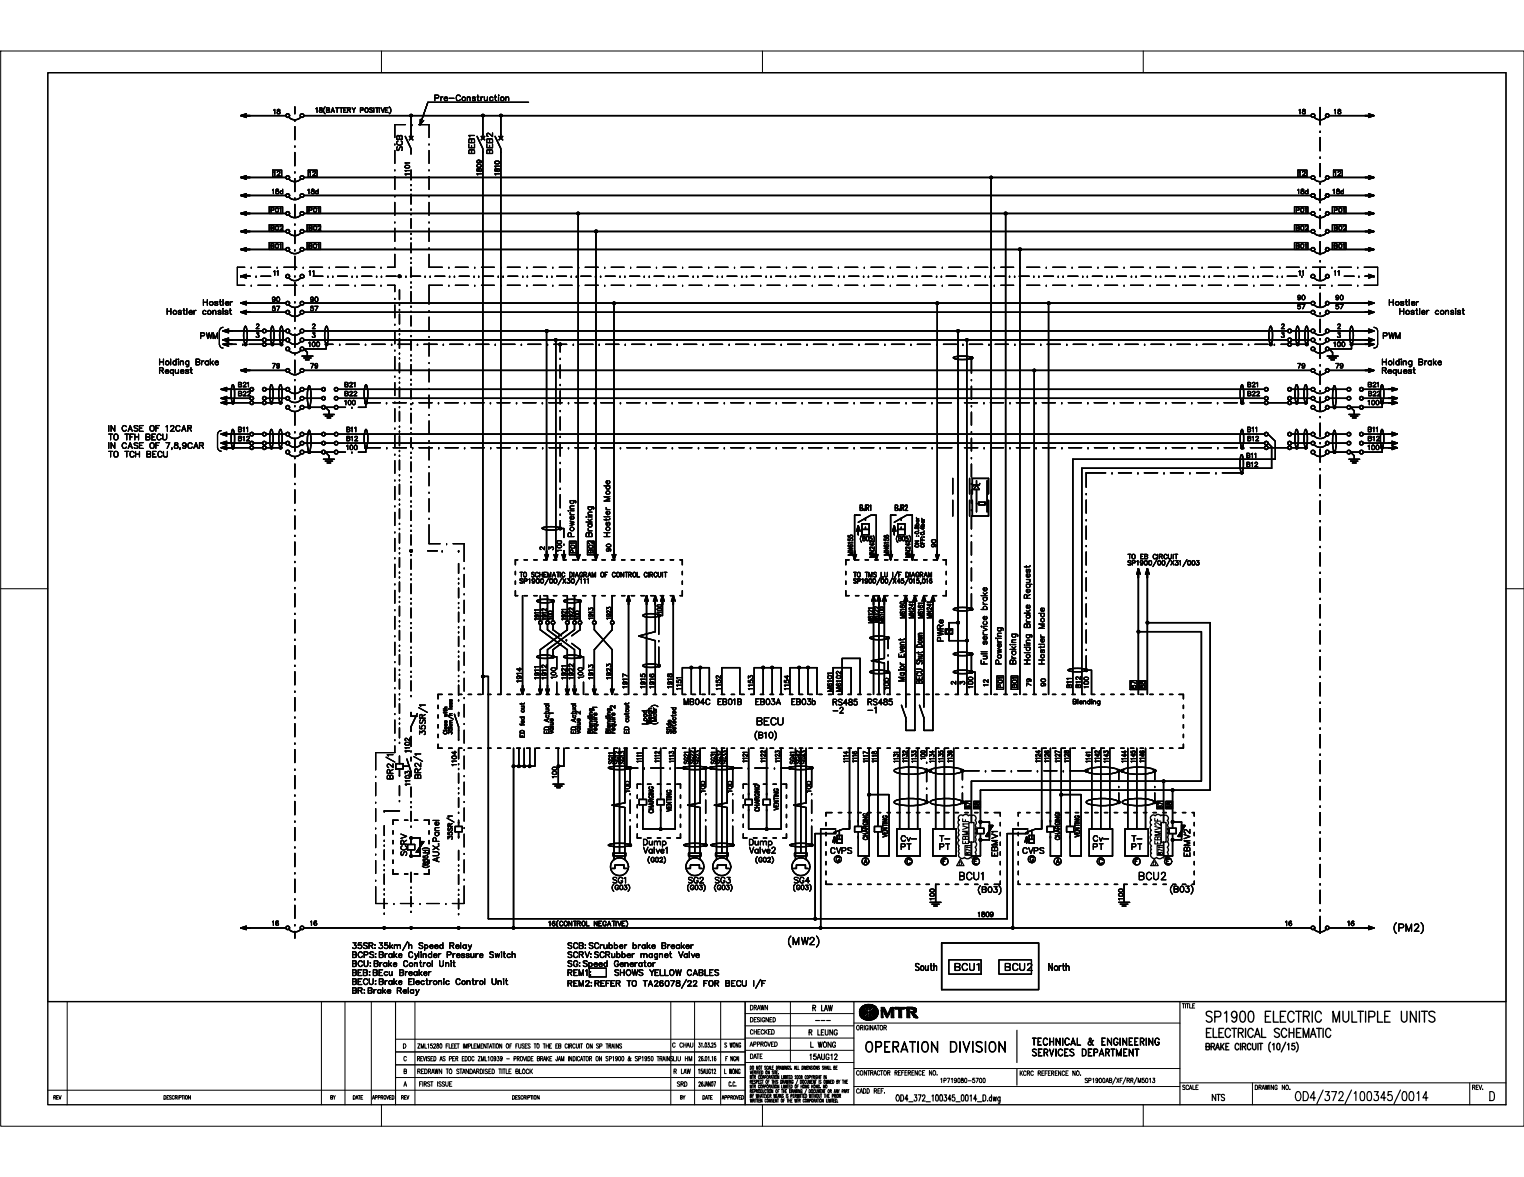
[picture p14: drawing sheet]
<svg xmlns="http://www.w3.org/2000/svg" width="279mm" height="216mm" viewBox="0 0 279 216" stroke-linecap="round" stroke-linejoin="round" font-family="sans-serif">
<defs><g id="words">
<text font-size="18.5" x="71.8" y="32.2">m</text>
<text font-size="17.1" x="228.8" y="83.5">-</text>
<text font-size="16.6" x="138.2" y="131.1">=</text>
<text font-size="15.9" x="49" y="32.2">J.</text>
<text font-size="15.8" x="94.3" y="117.1">TVQ-J-jl;</text>
<text font-size="15" x="237.4" y="32.2">.L</text>
<text font-size="14.7" x="157.6" y="158.5">.</text>
<text font-size="13.7" x="43.9" y="45">§t.~</text>
<text font-size="13.5" x="154.5" y="102.4">.~St.</text>
<g font-size="13">
<text x="92.7" y="127.3">J_filJi</text>
<text x="115.9" y="127.3">-~-</text>
</g>
<text font-size="12.8" x="94.2" y="102.4">JiUt____,</text>
<text font-size="11.9" x="71.9" y="45">iii</text>
<text font-size="11.6" x="85.6" y="32.2">~j</text>
<g font-size="10.4">
<text x="105.5" y="45">,,</text>
<text x="181.3" y="45">I,</text>
<text x="190" y="52.2">·-·-</text>
</g>
<text font-size="10.2" x="174.4" y="95.7">ii~</text>
<g font-size="9.4">
<text x="78.4" y="53.8">c·-·</text>
<text x="92.8" y="53.8">-·-·-11</text>
<text x="110.5" y="53.8">·-·-·-·-·-·-·-·-·-·-·-·-·-·-·-·</text>
<text x="188" y="53.8">-·-·-</text>
<text x="237.6" y="53.8">:;~~</text>
</g>
<g font-size="7.8">
<text x="190.3" y="127.3">~Ll,L</text>
<text x="201.7" y="127.3">___~·---,</text>
</g>
<g font-size="7.6">
<text x="123.6" y="127.3">{TIJ_QffilffilffiL~-</text>
<text x="169.5" y="127.3">--</text>
<text x="185" y="127.3">~;</text>
</g>
<g font-size="7.4">
<text x="179.5" y="117.1">ljJ,</text>
<text x="107.6" y="134.9">I</text>
</g>
<g font-size="6.9">
<text x="122" y="134.9">ii</text>
<text x="82" y="140">-~n-</text>
<text x="87.4" y="140">-</text>
<text x="186.1" y="192.4">I</text>
</g>
<text font-size="6.6" x="88" y="52.2">ri=·:=-.._</text>
<text font-size="6.5" x="75.1" y="53.8">i</text>
<g font-size="6.4">
<text x="75.1" y="133.2">ri</text>
<text x="81.7" y="151.5">i·</text>
</g>
<text font-size="6.2" x="95.1" y="131.1">i</text>
<g font-size="6">
<text x="171.4" y="58.6">I</text>
<text x="191.8" y="58.6">I</text>
</g>
<g font-size="5.7">
<text x="91" y="141.6">--,illf_f_---</text>
<text x="151.7" y="141.6">--</text>
<text x="162.4" y="141.6">-¢1:::1::,tc1::i::i:.----~==---~1tL~~~~1;.-~</text>
<text x="84.8" y="151.5">i</text>
</g>
<g font-size="5.6">
<text x="230.9" y="52.2">=-·=-•.</text>
<text x="114.3" y="131.1">I</text>
</g>
<text font-size="5.5" x="198.8" y="88.1">r.</text>
<text font-size="5.4" x="154.6" y="117.1">[rm,:</text>
<g font-size="5.3">
<text x="72.1" y="58.6">!</text>
<text x="68.5" y="151.5">!--;--!-,..,</text>
<text x="167.7" y="163.5">-1---</text>
<text x="202.2" y="163.5">-1---</text>
</g>
<g font-size="5.2">
<text x="80" y="133.2">:t!~!</text>
<text x="83.8" y="145.9">!i</text>
</g>
<g font-size="5.1">
<text x="44.2" y="63.7">OJ;OJ~.</text>
<text x="66.7" y="63.7">. -!f4.i-.</text>
</g>
<g font-size="5">
<text x="251.7" y="62.1">J</text>
<text x="82.8" y="101.9">7</text>
<text x="117.6" y="131.1">Ji:</text>
</g>
<g font-size="4.9">
<text x="136.3" y="186.3">I</text>
<text x="156.2" y="186.3">I</text>
</g>
<g font-size="4.7">
<text x="112.3" y="58.6">j</text>
<text x="40.2" y="75.4">~</text>
<text x="53.8" y="72.6">•</text>
<text x="61" y="72.6">::j;li,</text>
</g>
<g font-size="4.5">
<text x="43.5" y="81.6">.,z:: :</text>
<text x="80" y="135.8">,.II</text>
</g>
<g font-size="4.4">
<text x="36.6" y="63.7">pva{;:</text>
<text x="68.6" y="167.1">t.t·--+•---+1</text>
</g>
<text font-size="4.2" x="68.7" y="158.3">j!:~1~</text>
<text font-size="4.1" x="75.1" y="77.4">i •</text>
<g font-size="4">
<text x="78.4" y="58.6">I</text>
<text x="174.5" y="67.8">1'll</text>
<text x="78.2" y="101.9">!::-..</text>
<text x="68.6" y="161">. i</text>
</g>
<text font-size="3.9" x="99.6" y="131.1">I-</text>
<g font-size="3.8">
<text x="43.3" y="52.2">r..::::.; _,;;;c:.=:</text>
<text x="70.8" y="50.5">J ' L</text>
<text x="199.9" y="52.2">--:::..--:::..--:c::::=:=:=:</text>
<text x="233" y="64.1">~</text>
<text x="241.6" y="62.1">I•</text>
<text x="228.5" y="79.6">.,,</text>
<text x="235.9" y="79.6">...u..l...__~</text>
<text x="80" y="128">,- -L!-</text>
</g>
<g font-size="3.7">
<text x="178.5" y="163.5">-ceoo1</text>
<text x="186.5" y="163.5">•- -------</text>
</g>
<g font-size="3.6">
<text x="51.4" y="83.4">·~~~_f--~~1--·~-~-</text>
<text x="110.9" y="134.9">.1</text>
<text x="68.6" y="154.9">l:,m,~</text>
</g>
<g font-size="3.5">
<text x="240.1" y="52.2">'!'. =:..,,</text>
<text x="72.2" y="77.4">II</text>
<text x="78.4" y="89.2">I</text>
<text x="102.4" y="88.6">I</text>
<text x="241.7" y="89.7">I</text>
<text x="78.4" y="94.1">I</text>
<text x="241.7" y="94.5">I</text>
<text x="241.7" y="99.2">I</text>
<text x="241.7" y="104">I</text>
<text x="241.7" y="108.7">I</text>
<text x="241.7" y="113.5">I</text>
<text x="241.7" y="118.3">I</text>
<text x="241.7" y="123">I</text>
<text x="241.7" y="127.8">I</text>
<text x="74.1" y="135.8">g&quot;'</text>
<text x="241.7" y="132.5">I</text>
<text x="241.7" y="137.3">I</text>
<text x="241.7" y="142.1">I</text>
<text x="68.6" y="145.9">I</text>
<text x="241.7" y="146.8">I</text>
<text x="241.7" y="151.6">I</text>
<text x="83.8" y="161">:I</text>
<text x="241.7" y="156.3">I</text>
<text x="241.7" y="161.1">I</text>
<text x="241.7" y="165.9">I</text>
</g>
<g font-size="3.4">
<text x="51.8" y="50.5">_j</text>
<text x="66" y="52.2">=-.:_.L ·-'·=:</text>
<text x="101.9" y="70.4">I!</text>
<text x="222.5" y="87.8">·-</text>
</g>
<g font-size="3.3">
<text x="73.1" y="58.6">j I</text>
<text x="101.8" y="64.2">It' •</text>
<text x="42.1" y="80.5">ft&quot;&quot;</text>
<text x="49.2" y="80.5">ft ft •</text>
<text x="72.2" y="80.5">·: '</text>
<text x="104.5" y="131.1">i,</text>
</g>
<g font-size="3.1">
<text x="73" y="67.3">i</text>
<text x="78.4" y="80.5">I</text>
<text x="83.9" y="135.8">11</text>
</g>
<g font-size="3">
<text x="43.3" y="53.8">l:,_,~·;-·-·-·:I</text>
<text x="226.5" y="83.5">.•</text>
<text x="110.9" y="131.1">,ti;</text>
<text x="220.9" y="187.6">SP19OO ELECTRIC MULTIPLE UNITS</text>
<text x="156.9" y="192.4">°&quot;'~;~RATION DIVISION</text>
</g>
<g font-size="2.9">
<text x="39.7" y="80.5">f</text>
<text x="63.4" y="80.5">&quot;'' ft</text>
<text x="72.2" y="81.6">II</text>
<text x="68.6" y="147.4">.</text>
<text x="73" y="145.9">1&quot;1</text>
<text x="73" y="147.4">• .</text>
<text x="83.8" y="147.4">I</text>
<text x="70.2" y="153">I</text>
<text x="74" y="161">-1-</text>
<text x="83.8" y="158.3">I·</text>
<text x="68.6" y="163.2">I:</text>
<text x="75.1" y="163.2">.</text>
<text x="83.8" y="163.2">I·</text>
<text x="157.4" y="186.3">•MTR</text>
</g>
<g font-size="2.8">
<text x="52.3" y="81.6">Y,</text>
<text x="58.9" y="81.6">: : &quot;''</text>
<text x="68.6" y="142.7">. f!iTl!ti!i</text>
</g>
<g font-size="2.7">
<text x="53.8" y="67.3">I</text>
<text x="75.1" y="67.3">i</text>
<text x="78.5" y="67.3">'.</text>
<text x="75.1" y="74.5">-4·-·--t•-,...•</text>
<text x="237.3" y="201.2">004/372/100345/0014</text>
</g>
<g font-size="2.6">
<text x="206.6" y="103.7">!l!.1&amp;,B,111m</text>
<text x="220.9" y="190.4">ELEClRICAI.. SCHEMATIC</text>
</g>
<g font-size="2.4">
<text x="240.3" y="84.5">y-</text>
<text x="246.8" y="84.5">.-</text>
<text x="49.6" y="170.1">.!!..- •</text>
<text x="144.4" y="173.4">(MW2)</text>
<text x="255.4" y="170.6">(Pt.12)</text>
</g>
<g font-size="2.3">
<text x="62.9" y="74.5">;Ill'</text>
<text x="70.6" y="74.5">•.</text>
<text x="39.7" y="81.6">l;:</text>
<text x="101.9" y="83.4">~-+-•-</text>
<text x="175.7" y="161.5">BCU1</text>
<text x="208.7" y="161.5">BCU2</text>
<text x="52.9" y="172.2">T</text>
<text x="178.5" y="168.9">--&quot;&quot;&quot;'-</text>
</g>
<g font-size="2.2">
<text x="183" y="179.2">~1Nmh</text>
<text x="189.1" y="193.9">SERVICES DEPARTMENT</text>
<text x="189.1" y="192.4">TECHNICAL I: ENGINEERING</text>
</g>
<text font-size="2.1" x="235.3" y="170.6">.!!.......-o.J__..!L..</text>
<g font-size="2">
<text x="245" y="63.8">00</text>
<text x="235.9" y="81.2">;;iw..-.,...-..n_;;</text>
<text x="95.1" y="134.9">El</text>
<text x="99.7" y="134.9">j;</text>
<text x="104.6" y="134.9">j;</text>
<text x="114.3" y="134.9">El</text>
<text x="138.2" y="134.9">(810)</text>
<text x="213" y="163.5">-(Flo3f</text>
<text x="220.9" y="192.7">BIWCE CIICUlf (10/15)</text>
<text x="164.1" y="202.2">OIIU72...11l11.141U1114.</text>
</g>
<g font-size="1.9">
<text x="29" y="69">Roqurit</text>
<text x="19.7" y="79.2">IN CASE OF 12CAR</text>
<text x="19.7" y="82.3">IN CASE OF 7,8,9CAR</text>
<text x="117.9" y="156.6">Val</text>
<text x="64.4" y="175.8">BCPS:Brake C~lnd.- Presaure Switch</text>
<text x="104" y="181">REM2: REFER TO TA28078/22 FOR BECU 1/F</text>
<text x="148.8" y="186.3">RLAW</text>
<text x="222.1" y="202">NTS</text>
</g>
<g font-size="1.8">
<text x="30.4" y="58.6">Hoatler consist</text>
<text x="254.6" y="56.1">Hoa!Jir</text>
<text x="253.5" y="62.2">PIIM</text>
<text x="29" y="67.3">Holca,g Brake</text>
<text x="44.3" y="67.3">_</text>
<text x="49.8" y="67.3">79 _</text>
<text x="54.8" y="67.3">.=----11</text>
<text x="177.4" y="82.5">T&quot;.</text>
<text x="165.1" y="131.1">\</text>
<text x="168.4" y="131.1">\</text>
<text x="54.8" y="170.1">--11.</text>
<text x="64.4" y="177.5">BCU:Brake Control Unit</text>
<text x="64.4" y="179.1">BEB:BEcu Breaker</text>
<text x="64.4" y="174.2">J5SR: 351cm/lo Spood Relay</text>
<text x="104" y="174.2">SCB:SCrubber brake Breakw</text>
<text x="104" y="175.8">SCRV:SCRubber magnet Valw</text>
<text x="112.5" y="179.1">~~YEI.LOW CABLES</text>
<text x="64.4" y="180.8">BECU:Brake Eloclranlc Control Unit</text>
<text x="64.4" y="182.4">BR:Brake Relay</text>
</g>
<g font-size="1.7">
<text x="256.4" y="57.8">Hoatl.-</text>
<text x="237.5" y="69.1">~Requeit</text>
<text x="253.3" y="67.1">Holdlng Brake</text>
<text x="19.7" y="80.9">TO 1FH BECU</text>
<text x="19.7" y="84">TO Tai BECU</text>
<text x="148.1" y="190">R ISJNG</text>
<text x="148.5" y="192.3">L 1111G</text>
</g>
<g font-size="1.6">
<text x="227.6" y="84.5">•11111</text>
<text x="216" y="137.9">.J</text>
<text x="71.9" y="161">L</text>
<text x="112.4" y="163.5">.003)</text>
</g>
<g font-size="1.5">
<text x="77.5" y="161">.J</text>
<text x="118.6" y="158.5">(</text>
</g>
<g font-size="1.4">
<text x="216.7" y="130.6">1</text>
<text x="216.7" y="135.5">I</text>
<text x="71.9" y="153">I</text>
<text x="78.5" y="153">IC</text>
<text x="183.2" y="161.1">1</text>
<text x="186.5" y="161.1">1</text>
<text x="218.7" y="161.1">1</text>
<text x="74" y="197">8</text>
<text x="75.9" y="197">IREDRAWNTOST~CW!DISEDTT11£8LOCK</text>
<text x="186.9" y="197.4">KCRCREFERENCENO.</text>
</g>
<g font-size="1.3">
<text x="137.5" y="187.5">DESIGNED</text>
<text x="123.3" y="192.1">CCHAUIJ1.0l25ISwot«;IAPPROVED</text>
<text x="157" y="197.3">CONTRACTIJRREFERENCENO.</text>
<text x="172.3" y="198.5">1P719080-5700</text>
<text x="198.9" y="198.6">SP1900AB/XF/RR/M5013</text>
<text x="269.9" y="200.4">REV.</text>
</g>
</g></defs>
<g fill="none" stroke="#000" stroke-width=".25">
<path d="M8.8 13.3h267.3v189.3h-267.3zM88.5 27.9v99.5M91.8 27.9v99.5M106 39.2v63.5M181.7 32.6v94.8M184.4 39.2v88.2M240.4 32.6h-184.7M240.4 39.2h-184.7M240.4 35.9h-184.7M240.4 21.2h-184.7M240.9 39.4a1.52 1.52 0 0 0 2.3 0 1.51 1.51 0 0 1-2.3 0M242 38.4h.1"/>
<path d="M242 39.5v2.4M250.9 38.8l1 .4h-1.6h1.6l-1 .3M251.9 39.2h-8.2M45.2 55.3l-1 .3h1.6h-1.6l1 .3M45.2 56.9l-1 .4h1.6h-1.6l1 .3M52.4 57.3h-8.2M52.4 55.6h-8.2M54.1 55.4h.1M54.1 56.6v2.3M55.2 55.9a1.47 1.47 0 0 1-2.3 0 1.48 1.48 0 0 0 2.3 0M55.2 57.5a1.47 1.47 0 0 1-2.3 0 1.48 1.48 0 0 0 2.3 0M109.3 42.5v60.2"/>
<path d="M112.6 55.6v47.1M171.8 55.6v47.1M187 45.8v81.6M192.2 55.6v71.8M232.9 59.9h.1a4.2 4.2 0 0 1 0 3.3 4.3 4.3 0 0 1-.1-3.3zM237.8 59.9h.1a4.2 4.2 0 0 1 0 3.3 4.9 4.9 0 0 1-.1-3.3zM239.4 59.9h.2a4.7 4.7 0 0 1 0 3.3 4.3 4.3 0 0 1-.2-3.3zM240.4 57.3h-184.7M240.4 55.6h-184.7M240.4 42.5h-184.7M240.4 45.8h-184.7M240.9 42.7a1.52 1.52 0 0 0 2.3 0 1.51 1.51 0 0 1-2.3 0"/>
<path d="M242 43.1h.1M242 44.3v2.4M247.7 59.9h.1a4.2 4.2 0 0 1 0 3.3 4.3 4.3 0 0 1-.1-3.3zM250.9 55.3l1 .3h-1.6h1.6l-1 .3M250.9 42.1l1 .4h-1.6h1.6l-1 .3M250.9 45.4l1 .4h-1.6h1.6l-1 .3M251.9 57.3h-8.2M251.9 55.6h-8.2M251.9 42.5h-8.2M251.9 45.8h-8.2M41.6 71.1l-1 .3h1.6h-1.6l1 .3M42.6 70.7l.1-.1a4.2 4.2 0 0 1 0 3.3 4.9 4.9 0 0 1-.1-3.2z"/>
<path d="M45.8 67.9h-1.6l1 .4M45.8 79.6h-5.2M45.8 73.9h-3M45.8 71.4h-5.2M45.8 73.1h-5.2M48.1 62.4h-7.2M48.1 60.7h-7.2M48.1 73.9h-1.6M49.6 70.7l.1-.1a4.2 4.2 0 0 1 0 3.3 4.9 4.9 0 0 1-.1-3.2zM51.3 70.7l.1-.1a4.7 4.7 0 0 1 0 3.3 4.3 4.3 0 0 1-.1-3.2zM51.3 78.9l.1-.1a4.7 4.7 0 0 1 0 3.3 4.3 4.3 0 0 1-.1-3.2zM51.4 73.9h-2.6"/>
<path d="M52.4 67.9h-8.2M52.4 71.4h-3.6M52.4 73.1h-3.6M52.9 68.2a1.48 1.48 0 0 0 2.3 0M52.9 75a1.48 1.48 0 0 0 2.3 0M52.9 73.3a1.48 1.48 0 0 0 2.3 0M54.1 74.4h.1M54.1 66.1v2.4M54.1 75.6v2.4M56.7 70.7a6 6 0 0 1 0 4 6 6 0 0 1 0-4zM56.7 79a6 6 0 0 1 0 3.9 6 6 0 0 1 0-3.9zM59 71.4h-3.3"/>
<path d="M59 73.1h-3.3M59 74.7h-3.3M59.6 74.7l.7 .7v.6M60.6 76.7h-.6M61 76.3h-1.4M61.3 76h-2M61.3 74.7h-1.7M65.8 63.2h-2.3M67 78.9l.1-.1a4.2 4.2 0 0 1 0 3.3 4.3 4.3 0 0 1-.1-3.2zM75.4 66.9v1.8M84.9 63.2h-2.4M86.1 63.2h.1"/>
<path d="M89.6 63.2h-2.4M90.8 63.2h.1M94.4 63.2h-2.4M95.6 63.2h.1M98.3 73.9h-2.4M99.1 63.2h-2.3M99.4 73.9h.1M100.2 60.7v42M100.4 63.2h.1M101.9 62.4v40.3M102.7 75.3h.1M102.7 65.7h.1"/>
<path d="M102.7 71.7v2.4M102.7 76.5v2.4M103 73.9h-2.4M104.2 73.9h.1M107.8 73.9h-2.4M108.7 63.2h-2.4M109 73.9h.1M109.9 63.2h.1M112.6 73.9h-2.4M113.5 63.2h-2.5M113.7 73.9h.1M114.6 63.2h.1"/>
<path d="M117.3 73.9h-2.4M118.2 63.2h-2.4M118.5 73.9h.1M119.4 63.2h.1M122 73.9h-2.3M123 63.2h-2.4M123.2 73.9h.1M124.2 63.2h.1M126.8 73.9h-2.3M127.7 63.2h-2.4M128 73.9h.1M128.9 63.2h.1"/>
<path d="M131.6 73.9h-2.4M132.5 63.2h-2.4M132.8 73.9h.1M133.7 63.2h.1M136.4 73.9h-2.4M137.2 63.2h-2.3M137.5 73.9h.1M138.4 63.2h.1M141.1 73.9h-2.4M142 63.2h-2.4M142.3 73.9h.1M143.2 63.2h.1"/>
<path d="M145.9 73.9h-2.4M146.8 63.2h-2.4M147.1 73.9h.1M148 63.2h.1M150.6 73.9h-2.3M151.6 63.2h-2.5M151.8 73.9h.1M152.7 63.2h.1M155.4 73.9h-2.4M156.3 63.2h-2.4M156.6 73.9h.1M157.5 63.2h.1"/>
<path d="M160.1 73.9h-2.3M161 63.2h-2.3M161.3 73.9h.1M162.2 63.2h.1M164.9 73.9h-2.3M165.8 63.2h-2.4M166.1 73.9h.1M167 63.2h.1M169.7 73.9h-2.4M170.6 63.2h-2.4M170.9 73.9h.1M171.8 63.2h.1"/>
<path d="M174.4 73.9h-2.4M175.3 63.2h-2.3M175.6 73.9h.1M175.6 60.7v66.7M176.5 63.2h.1M177.3 62.4l-.1 65M178.1 69.6h.1M178.1 74.4h.1M178.1 79.2h.1M178.1 70.9v2.3M178.1 75.6v2.4M179.2 73.9h-2.4"/>
<path d="M180.1 63.2h-2.4M180.4 73.9h.1M181.3 63.2h.1M184 73.9h-2.4M184.9 63.2h-2.4M185.2 73.9h.1M186.1 63.2h.1M188.7 73.9h-2.3M189.6 67.9v59.5M189.6 63.2h-2.4M189.9 73.9h.1M190.8 63.2h.1"/>
<path d="M193.5 73.9h-2.4M194.4 63.2h-2.4M194.6 73.9h.1M195.6 63.2h.1M198.2 73.9h-2.3M199.1 63.2h-2.3M199.4 73.9h.1M200.3 63.2h.1M203 73.9h-2.4M203.9 63.2h-2.4M204.2 73.9h.1M205.1 63.2h.1"/>
<path d="M207.8 73.9h-2.4M208.7 63.2h-2.4M209 73.9h.1M209.8 63.2h.1M212.6 73.9h-2.5M213.4 63.2h-2.4M213.7 73.9h.1M214.6 63.2h.1M217.3 73.9h-2.4M218.2 63.2h-2.4M218.5 73.9h.1M219.4 63.2h.1"/>
<path d="M222 73.9h-2.3M223 63.2h-2.4M223.2 73.9h.1M224.2 63.2h.1M227.6 70.7l.1-.1a4.7 4.7 0 0 1 0 3.3 4.3 4.3 0 0 1-.1-3.2zM227.7 63.2h-2.4M228.9 63.2h.1M231.8 79.6h-169.8M231.8 71.4h-169.8M231.8 73.1h-169.8M232.5 63.2h-2.4M236.1 62.4h-180.4"/>
<path d="M236.1 60.7h-180.4M237.6 70.7l.1-.1a4.2 4.2 0 0 1 0 3.3 4.9 4.9 0 0 1-.1-3.2zM239.3 70.7l.1-.1a4.7 4.7 0 0 1 0 3.3 4.3 4.3 0 0 1-.1-3.2zM239.3 78.9l.1-.1a4.7 4.7 0 0 1 0 3.3 4.3 4.3 0 0 1-.1-3.2zM239.6 63.2h-2.8M240.4 67.9h-184.7M240.4 71.4h-3.6M240.4 73.1h-3.6M240.4 62.4h-3.6M240.4 60.7h-3.6M240.9 62.7a1.52 1.52 0 0 0 2.3 0 1.51 1.51 0 0 1-2.3 0M240.9 61a1.52 1.52 0 0 0 2.3 0 1.51 1.51 0 0 1-2.3 0"/>
<path d="M240.9 64.3a1.52 1.52 0 0 0 2.3 0 1.51 1.51 0 0 1-2.3 0M240.9 75a1.52 1.52 0 0 0 2.3 0 1.51 1.51 0 0 1-2.3 0M240.9 73.3a1.52 1.52 0 0 0 2.3 0 1.51 1.51 0 0 1-2.3 0M240.9 71.7a1.52 1.52 0 0 0 2.3 0 1.51 1.51 0 0 1-2.3 0M242 66.9h.1M242 71.7h.1M242 63.3v2.4M242 68.1v2.4M242 72.9v2.4M244.6 70.7a6 6 0 0 1 0 4 6 6 0 0 1 0-4zM244.6 79a6 6 0 0 1 0 3.9 6 6 0 0 1 0-3.9zM244.6 66h-.6"/>
<path d="M245 65.7h-1.3M245.3 65.3h-2M247 71.4h-3.3M247 73.1h-3.3M247 74.7h-3.3M247.6 74.7l.7 .7v.6M249.3 74.7h-1.7M251.9 62.4h-8.2M251.9 60.7h-8.2M251.9 67.9h-8.2M251.9 63.2h-4.1v.8h-4.1l.6 .6v.7M253.3 70.7l.1-.1a4.2 4.2 0 0 1 0 3.3 4.9 4.9 0 0 1-.1-3.2z"/>
<path d="M253.3 78.9l.1-.1a4.2 4.2 0 0 1 0 3.3 4.9 4.9 0 0 1-.1-3.2zM255.2 71.1l1 .3h-1.6h1.6l-1 .3M255.2 72.7l1 .4h-1.6h1.6l-1 .3M255.2 73.6l1 .3h-1.6h1.6l-1 .3M256.2 79.6h-6.3M256.2 71.4h-6.3M256.2 73.1h-6.3M256.2 73.9h-2.8v.8h-3.5M42.7 82.1h-2.1M45.8 81.3h-5.2M51.4 82.1h-2.6M54.1 88.7h.1"/>
<path d="M54.1 93.5h.1M54.1 98.2h.1M54.1 85.1v2.4M54.1 89.9v2.4M54.1 94.7v2.3M54.1 99.4v2.4M73.2 87.1h.1M73.2 88h.1M73.2 91.6h.1M73.2 92.5h.1M73.2 96h.1M73.2 96.9h.1"/>
<path d="M73.2 84.4v1.8M73.2 88.9v1.8M73.2 93.3v1.8M73.2 97.8v1.8M75.4 87.4h.1M75.4 88.3h.1M75.4 91.9h.1M75.4 92.8h.1M75.4 96.4h.1M75.4 97.3h.1M75.4 84.8v1.7M75.4 89.2v1.8"/>
<path d="M75.4 93.7v1.8M75.4 98.1v1.8M98.3 82.1h-2.4M99.5 82.1h.1M102.7 80.1h.1M102.7 81.2v2.5M103.1 82.1h-2.4M113.7 82.1h.1M117.3 82.1h-2.4M118.5 82.1h.1M122.1 82.1h-2.4M123.3 82.1h.1"/>
<path d="M126.8 82.1h-2.3M128.1 82.1h.1M131.6 82.1h-2.4M132.8 82.1h.1M136.4 82.1h-2.4M137.6 82.1h.1M141.1 82.1h-2.3M142.3 82.1h.1M145.9 82.1h-2.4M147.1 82.1h.1M150.7 82.1h-2.4M151.8 82.1h.1"/>
<path d="M155.4 82.1h-2.4M156.6 82.1h.1M160.2 82.1h-2.4M161.4 82.1h.1M164.9 82.1h-2.3M166.2 82.1h.1M169.7 82.1h-2.4M170.9 82.1h.1M174.5 82.1h-2.4M175.7 82.1h.1M178.1 83.9h.1M178.1 80.4v2.3"/>
<path d="M178.1 99.4v2.4M179.2 82.1h-2.4M184 82.1h-2.4M185.2 82.1h.1M188.8 82.1h-2.4M189.9 82.1h.1M193.5 82.1h-2.4M194.7 82.1h.1M198.3 82.1h-2.4M199.1 90.6h.1M199.1 95.3h.1M199.1 91.7v2.4"/>
<path d="M199.1 96.5v2.4M199.5 82.1h.1M203 82.1h-2.3M204.2 82.1h.1M207.4 86.7h-2.3M207.8 82.1h-2.4M208.6 86.7h.1M209 82.1h.1M212.2 86.7h-2.4M212.6 82.1h-2.4M213.4 86.7h.1M213.7 82.1h.1"/>
<path d="M217 86.7h-2.4M217.3 82.1h-2.4M218.1 86.7h.1M218.5 82.1h.1M221.7 86.7h-2.3M222.1 82.1h-2.4M223.3 82.1h.1M227.5 83.5l.1-.1a4.2 4.2 0 0 1 0 3.3 4.9 4.9 0 0 1-.1-3.2zM231.8 81.3h-169.8M233.1 85.9h-34.8v41.5M233.8 84.2h-37.1v43.2M242 82.4v2.4"/>
<path d="M247 82.9h-3.3M254.6 81.3h1.6l-1 .3M255.2 81.8l1 .3h-1.6h1.6l-1 .4M256.2 81.3h-6.3M256.2 82.1h-2.8v.8h-3.5M54.1 103h.1M54.1 107.8h.1M54.1 112.5h.1M54.1 117.3h.1M54.1 104.2v2.4M54.1 108.9v2.4M54.1 113.7v2.4"/>
<path d="M54.1 118.4v2.5M73.2 100.5h.1M73.2 101.4h.1M73.2 104.9h.1M73.2 105.8h.1M73.2 109.4h.1M73.2 110.3h.1M73.2 113.9h.1M73.2 114.8h.1M73.2 118.4h.1M73.2 119.3h.1M73.2 102.3v1.8"/>
<path d="M73.2 106.8v1.7M73.2 111.2v1.8M73.2 115.7v1.7M75.4 100.8h.1M75.4 101.7h.1M75.4 105.3h.1M75.4 106.2h.1M75.4 109.8h.1M75.4 110.6h.1M75.4 114.2h.1M75.4 115.1h.1M75.4 118.7h.1"/>
<path d="M75.4 119.6h.1M75.4 101h.1M75.4 102.6v1.8M75.4 107.1v1.8M75.4 111.5v1.8M75.4 116v1.8M84.1 106.1h.1M84.1 106.9h.1M84.1 110.5h.1M84.1 111.4h.1M84.1 115h.1M84.1 115.9h.1"/>
<path d="M84.1 119.5h.1M84.1 103.4v1.8M84.1 107.9v1.7M84.1 112.3v1.8M84.1 116.8v1.8M95.8 109.3v18.1M115.2 109.3v18.1M118.5 109.3v18.1M120.1 115.9l-3 .8 3 .8v9.9M123.4 109.3v18.1M155.1 108.4v.9h.6M157.4 109.3h-.6"/>
<path d="M159.2 109.3h-.6M160.1 111v16.4M160.5 110.3l-.4-1v1.6v-1.6l-.3 1M161 109.3h-.6M161.1 110.7v16.7M161.5 110.3l-.4-1v1.6v-1.6l-.3 1M161.8 110.3l.3-1v1.6M162.1 110.9v9.9l-2.3 .4M162.5 110.3l-.4-1v1.6M162.8 109.3h-.6M164.6 109.3h-.6M166.1 109.3v19.7"/>
<path d="M166.3 109.3h-.6M166.4 110.3l-.3-1v1.6v-1.6l-.4 1M167.7 109.3v24.7h-1.6v-2.3M168.1 110.3l-.4-1v1.6v-1.6l-.3 1M168.1 109.3h-.5M169.7 110.3l-.3-1v1.6v-1.6l-.4 1M169.9 109.3h-.5v20.4M171 109.3v24.7M171 109.3v1.6v-1.6l-.3 1 .3-1v1.6v-1.6l.4 1zM171 109.3v24.7h-1.6v-2.3M171.7 109.3h-.6M173.5 108.4v.9h-.6"/>
<path d="M174.9 119.9a4.7 4.7 0 0 1 3.2 .1 4.7 4.7 0 0 1-3.3 0zM174.9 111.6a4.8 4.8 0 0 1 3.2 .2 4.7 4.7 0 0 1-3.3 0zM175.6 114.2h-1.6M177.3 117.5h-3.3M178.1 103h.1M178.1 107.7h.1M178.1 120v3.3h.7v4.1M178.1 104.2v2.4M178.1 108.9v2.9M199.1 100.1h.1M199.1 104.8h.1M199.1 109.6h.1"/>
<path d="M199.1 114.3h.1M199.1 101.3v2.3M199.1 106v2.4M199.1 110.8v2.4M199.1 115.6v2.3M208.7 115.9h11.6v27.4h-42.2v7.6M208.7 104.3v23.1M209 105.3l-.3-1v1.7v-1.7l-.3 1M210.4 114.2h11.5v30.7h-42.2v7M210.4 104.3v23.1M210.7 105.3l-.3-1v1.7v-1.7l-.4 1M54.1 122h.1"/>
<path d="M54.1 126.8h.1M54.1 131.5h.1M54.1 136.3h.1M54.1 123.2v2.4M54.1 128v2.4M54.1 132.8v2.3M54.1 137.5v2.4M73.2 122.8h.1M73.2 123.7h.1M73.2 127.3h.1M73.2 128.2h.1M73.2 131.7h.1"/>
<path d="M73.2 138.7h.1M73.2 120.1v1.8M73.2 124.6v1.8M73.2 129.1v1.8M73.2 138.9v1.2M74.6 139.2l.8 2.4M75.4 123.1h.1M75.4 124h.1M75.4 138.9h.1M75.4 120.4v1.9M75.4 124.9v1.8M75.4 138.9v.7"/>
<path d="M84.1 120.4h.1M84.1 123.9h.1M84.1 121.2v1.8M88.2 127.4h-.6M94.1 137.2v33M112.6 137.2v20.5M113.6 137.2v19.3M114.6 137.2v10.1l-2.4 .4 2.4 .4v9.6M114.9 137.2v3.7M115 137.2h-.6M116.8 137.2h-.6M117.9 137.2v9.4"/>
<path d="M118.6 137.2h-.6M120.4 137.2h-.6M121.1 137.2v9.4M123.8 137.2v14.9h-5.9v-4.5M126.4 137.2v20.5M127.4 137.2v19.3M127.5 137.2h-.6M128.4 137.2v10.1l-2.3 .4 2.3 .4v9.6M129.3 137.2h-.6M131.1 137.2h-.6M131.4 137.2v20.5M132.3 137.2v19.3"/>
<path d="M132.8 137.2h-.6M133.3 137.2v10.1l-2.3 .4 2.3 .4v9.6M134.7 137.2h-.6M136.4 137.2h-.6M137.2 137.2v9.4M138.2 137.2h-.6M140 137.2h-.6M140.5 137.2v9.4M141.8 137.2h-.6M143.2 137.2v14.9h-6v-4.5M143.6 137.2h-.6M145.3 137.2h-.6"/>
<path d="M145.8 137.2v20.5M146.8 137.2v19.3M147.2 137.2h-.6M147.8 137.2v10.1l-2.3 .4 2.3 .4v9.6M148.9 137.2h-.6M150.7 137.2h-.6M152.5 137.2h-.6M154.3 137.2h-.6M155.7 137.2v14.9h-1.1l-1.8 .6M156.1 137.2h-.6M157.4 137.2v14.4M157.9 137.2h-.6"/>
<path d="M159.3 137.2v19.8M159.6 137.2h-.6M161 137.2v14.4M164.9 137.2v14.9M166.6 137.2v14.9M168.2 137.2v14.9M171.5 137.2v14.9M173.1 137.2v14.9M174.8 137.2v14.9M174.9 123.2a4.8 4.8 0 0 1 3.2 .1 4.7 4.7 0 0 1-3.3 0zM175.7 127.4h-.6M177.5 127.4h-.6"/>
<path d="M179.3 127.4h-.6M181.1 127.4h-.6M182.8 127.4h-.6M191 137.2v14.9h-.7M192.6 137.2v14.4M194.6 137.2v19.8h-2v-4.4M196.2 137.2v14.4M200.2 137.2v14.9M201.8 137.2v14.9M203.5 137.2v14.9M206.8 137.2v14.9M208.4 137.2v14.9"/>
<path d="M210 137.2v14.9M217 131.1v.6M217 132.9v.6M54.1 141.1h.1M54.1 145.8h.1M54.1 150.6h.1M54.1 155.4h.1M54.1 142.3v2.4M54.1 147v2.4M54.1 151.8v2.4M54.1 156.5v2.5M77 153.7v3.3"/>
<path d="M102.7 144.5h-.6M111.5 155a6 6 0 0 1 4 0 6.8 6.8 0 0 1-4 0zM111.5 140.8a6.8 6.8 0 0 1 4 0 6 6 0 0 1-4 0zM112.2 159.3h.5v-.6h1.7v.6h.5M112.4 156.5h2.3v.5h-2.3zM115.5 145.6h.1M115.5 150.4h.1M115.5 146.8v2.4M115.5 151.6v3.5M116.8 153v.7h.7M116.8 145.8v.6M116.8 147.6v.6"/>
<path d="M116.8 149.4v.6M116.8 151.2v.6M116.9 140.9h-1.4v3.5M117.2 146.6h1.3v1h-1.3zM117.5 143.8h-.7v.8M118.1 140.9h.1M119.3 143.8h-.6M119.3 153.7h-.6M120.5 146.6h1.3v1h-1.3zM121.1 147.6v4.5M121.1 143.8h-.6M121.1 153.7h-.6"/>
<path d="M121.7 140.9h-2.4M122.9 140.9h.1M122.9 143.8h-.6M122.9 153.7h-.6M124.1 143.8h.7v.8M124.8 153v.7h-.7M124.8 145.8v.6M124.8 147.6v.6M124.8 149.4v.6M124.8 151.2v.6M125.4 155a6 6 0 0 1 4 0 6.8 6.8 0 0 1-4 0zM125.4 140.8a6.8 6.8 0 0 1 4 0 6 6 0 0 1-4 0z"/>
<path d="M125.4 140.9h-1.3M126.1 159.3h.5v-.6h1.6v.6h.5M126.2 156.5h2.3v.5h-2.3zM129.4 145.6h.1M129.4 150.4h.1M129.4 146.8v2.4M129.4 151.6v3.5M130.3 155a6 6 0 0 1 4 0 6.8 6.8 0 0 1-4 0zM130.3 140.8a6.8 6.8 0 0 1 4 0 6 6 0 0 1-4 0zM130.4 140.9h-1v3.5M131 159.3h.5v-.6h1.6v.6h.5M131.2 156.5h2.3v.5h-2.3z"/>
<path d="M134.3 145.6h.1M134.3 150.4h.1M134.3 146.8v2.4M134.3 151.6v3.5M136 140.9h-1.7v3.5M136.3 153v.7h.6M136.3 145.8v.6M136.3 147.6v.6M136.3 149.4v.6M136.3 151.2v.6M136.6 146.6h1.3v1h-1.3zM136.9 143.8h-.6v.8"/>
<path d="M137.2 140.9h.1M138.8 143.8h-.7M138.8 153.7h-.7M139.9 146.6h1.3v1h-1.3zM140.5 147.6v4.5M140.5 143.8h-.5M140.5 153.7h-.5M140.8 140.9h-2.4M142 140.9h.1M142.3 143.8h-.6M142.3 153.7h-.6M143.5 143.8h.7v.8"/>
<path d="M144.2 145.8v.6M144.2 147.6v.6M144.2 149.4v.6M144.2 151.2v.6M144.2 153v.7h-.7M144.8 155a5.9 5.9 0 0 1 4 0 6.7 6.7 0 0 1-4 0zM144.8 140.8a6.7 6.7 0 0 1 4 0 5.9 5.9 0 0 1-4 0zM144.8 140.9h-1.7M145.5 159.3h.5v-.6h1.7v.6h.4M145.7 156.5h2.3v.5h-2.3zM148.8 145.6h.1M148.8 150.4h.1"/>
<path d="M148.8 140.9v3.5M148.8 146.8v2.4M148.8 151.6v3.5M151.4 150.9v.6M151.4 152.7v.6M151.4 154.5v.6M151.4 156.3v.5M151.4 158v.6M151.4 159.8v.6M152.5 149.1h-1.1v.6M152.7 154.5l.3-1v1.1v-1.1l.3 1M153.2 152.4v.5h-3.8v15.6"/>
<path d="M153.2 152.1h-2.7v18.1M154.3 149.1h-.6M154.4 153.2h-.9v1.4h.9M154.4 154h-.9M155.7 150.5v1.6M156.1 149.1h-.6M156.7 151.6h1.3v1h-1.3zM157.9 149.1h-.6M159.3 145.8h3.7v11.2M159.7 149.1h-.7M160.3 151.6h1.3v1h-1.3zM161.5 149.1h-.6"/>
<path d="M163.2 149.1h-.6M164 147a8.6 8.6 0 0 1 5.8 0l.1 .2a4.2 4.2 0 0 1-3 .6l-1.5-.1a1.84 1.84 0 0 1-1.5-.5zM164.4 152.1h4.3v4.9h-4.3M165 149.1h-.6M166.8 149.1h-.6M168.6 149.1h-.6M169.9 144.6h.1M169.9 145.8v1.4M170.4 149.1h-.6M170.6 147a8.5 8.5 0 0 1 5.7 0l.1 .2a4 4 0 0 1-2.9 .6l-1.5-.1a1.79 1.79 0 0 1-1.5-.5zM171 152.1h4.3v4.9h-4.3zM171 152.1v4.9"/>
<path d="M172.2 149.1h-.7M173.9 149.1h-.5M175.7 149.1h-.6M175.9 149.6a.42 .42 0 0 1 .6 0 .62 .62 0 0 1 1 0l.2-.1 .4 .1a.53 .53 0 0 1 .8 .2 .53 .53 0 0 1-.1 .7 .56 .56 0 0 1 0 .9 .42 .42 0 0 1 0 .7 .47 .47 0 0 1 0 .7l.1 .3-.1 .5a.56 .56 0 0 1 0 .8 .62 .62 0 0 1 0 1 .61 .61 0 0 1 0 .9 .66 .66 0 0 1-.1 .9 .66 .66 0 0 1-.8 .1 .65 .65 0 0 1-1.1 0 .62 .62 0 0 1-.8 0 .62 .62 0 0 1-.1-.8 .42 .42 0 0 1 0-.7l-.2-.3 .2-.3a.66 .66 0 0 1 0-1.1 .63 .63 0 0 1 0-1l-.2-.4a.44 .44 0 0 0-.1-.8l.3-.6a.56 .56 0 0 1 0-.9 .51 .51 0 0 1 0-.8zM176.4 145.5v1.7M177.5 149.1h-.6M177.6 150.9h1v3.6h-1zM179.1 151.9h1.3v1h-1.3zM179.3 149.1h-.6M179.7 150.8h1.7v3.3h-1.7M179.7 152.9v4.1h-1.6v-2.5M181.1 149.1h-.6"/>
<path d="M181.4 151.4h.6l-1.3 2h.7M181.4 151.4v2h-.7l1.3-2zM182.3 149.1h1.1v.6M183.4 150.9v.6M183.4 152.7v.6M183.4 154.5v.6M183.4 156.3v.5M183.4 158v.6M186.7 150.9v.6M186.7 152.7v.6M186.7 154.5v.6M186.7 156.3v.5"/>
<path d="M186.7 158v.6M187 149.1h-.3v.6M188.2 153.5v1.1v-1.1l-.3 1 .3-1v1.1v-1.1l.3 1zM188.4 152.4v.5h-3.7v15.6h-95.2v-44.4h-1h1v44.4M188.4 152.1h-2.7v18.1M188.7 153.2h.9v1.4h-.9zM188.8 149.1h-.6M189.1 152.3v1.7M189.6 154h-.9M190.6 149.1h-.6M191 150.5v1.6h-1.1l-1.8 .6M191.9 151.6h1.4v1h-1.4z"/>
<path d="M192.4 149.1h-.6M194.1 149.1h-.6M194.6 145.8h3.6v11.2h-2v-3.6M195.5 151.6h1.4v1h-1.4zM196 149.1h-.7M196.2 152.6v1.1M197.7 149.1h-.6M199.2 147a8.5 8.5 0 0 1 5.8 0l.1 .2a4 4 0 0 1-3 .6l-1.5-.1a1.84 1.84 0 0 1-1.5-.5zM199.5 149.1h-.6M199.7 152.1h4.3v4.9h-4.3zM201.3 149.1h-.6M203.1 149.1h-.6"/>
<path d="M204.9 149.1h-.6M205.1 145.5v1.7M205.8 147a8.5 8.5 0 0 1 5.8 0l.1 .2a4 4 0 0 1-3 .6l-1.5-.1a1.79 1.79 0 0 1-1.5-.5zM206.2 152.1h4.3v4.9h-4.3zM206.7 149.1h-.6M208.4 149.1h-.5M210.2 149.1h-.6M211.1 149.6a.42 .42 0 0 1 .7 0 .62 .62 0 0 1 1 0l.1-.1 .5 .1a.53 .53 0 0 1 .7 .2 .53 .53 0 0 1-.1 .7 .56 .56 0 0 1 0 .9 .42 .42 0 0 1 0 .7 .47 .47 0 0 1 0 .7l.2 .3-.2 .5a.56 .56 0 0 1 0 .8 .62 .62 0 0 1 0 1 .61 .61 0 0 1 0 .9 .64 .64 0 0 1 0 .8 .64 .64 0 0 1-.9 .2 .7 .7 0 0 1-1.1 0 .6 .6 0 0 1-.8 0 .6 .6 0 0 1-.1-.8 .42 .42 0 0 1 0-.7 .38 .38 0 0 1 0-.6 .61 .61 0 0 1 0-1.1 .63 .63 0 0 1 0-1l-.2-.3v-.4l.2-.1a.62 .62 0 0 1 0-1 .51 .51 0 0 1 0-.9 .45 .45 0 0 1 0-.8zM211.7 145.5v1.7M212 149.1h-.6M212.9 150.9h.9v3.6h-.9zM213.3 143.3v7.6"/>
<path d="M213.8 149.1h-.6M214.3 151.9h1.3v1h-1.3zM215 150.8h1.6v3.3h-1.6M215 152.9v4.1h-1.7v-2.5M215 144.9v7M215.6 149.1h-.6M216.6 151.4h.7l-1.3 2h.6M216.6 151.4h.7l-1.3 2h.6zM217.4 149.1h-.6M218.6 149.1h.3v.6M218.9 150.9v.6M218.9 152.7v.6"/>
<path d="M218.9 154.5v.6M218.9 156.3v.5M218.9 158v.6M45.2 169.9l-1 .3h1.6h-1.6l1 .3M52.4 170.2h-8.2M54.1 160.1h.1M54.1 164.9h.1M54.1 161.3v2.4M54.1 166.1v2.3M70.4 170.2h.1M75.4 170.2h.1M84.1 170.2h.1"/>
<path d="M151.4 161.6v.6h1.1M171.5 162.2v3.3M171.8 166.2h-.6M172.2 165.9h-1.3M172.5 165.5h-2M172.6 173h17.8v8.5h-17.8zM206.1 162.2v3.3M206.4 166.2h-.7M206.8 165.9h-1.4M207.1 165.5h-2M240.4 170.2h-184.7M242 168.1v3.1"/>
<path d="M251.9 170.2h-8.2M8.8 183.7h267.3"/>
<circle cx="240.7" cy="39.2" r=".34"/>
<circle cx="243.3" cy="39.2" r=".34"/>
<circle cx="52.7" cy="55.6" r=".34"/>
<circle cx="52.8" cy="57.3" r=".33"/>
<circle cx="55.4" cy="55.6" r=".34"/>
<circle cx="55.4" cy="57.3" r=".33"/>
<circle cx="240.7" cy="45.7" r=".34"/>
<circle cx="240.7" cy="42.4" r=".34"/>
<circle cx="243.3" cy="42.4" r=".34"/>
<circle cx="243.3" cy="45.7" r=".34"/>
<circle cx="46.2" cy="71.4" r=".33"/>
<circle cx="46.2" cy="73.9" r=".33"/>
<circle cx="46.2" cy="73" r=".31"/>
<circle cx="48.4" cy="71.4" r=".33"/>
<circle cx="48.4" cy="73.9" r=".33"/>
<circle cx="48.5" cy="73" r=".31"/>
<circle cx="52.7" cy="74.7" r=".34"/>
<circle cx="52.8" cy="68" r=".33"/>
<circle cx="52.8" cy="73" r=".33"/>
<circle cx="55.4" cy="74.7" r=".34"/>
<circle cx="55.4" cy="68" r=".33"/>
<circle cx="55.4" cy="73" r=".33"/>
<circle cx="59.3" cy="71.4" r=".33"/>
<circle cx="59.3" cy="74.7" r=".33"/>
<circle cx="59.3" cy="73" r=".31"/>
<circle cx="232.1" cy="71.4" r=".33"/>
<circle cx="232.1" cy="73" r=".31"/>
<circle cx="236.4" cy="71.4" r=".34"/>
<circle cx="236.4" cy="62.4" r=".34"/>
<circle cx="236.4" cy="60.7" r=".34"/>
<circle cx="236.4" cy="73" r=".33"/>
<circle cx="236.4" cy="63.2" r=".33"/>
<circle cx="240.7" cy="60.7" r=".34"/>
<circle cx="240.7" cy="62.4" r=".34"/>
<circle cx="240.7" cy="74.7" r=".34"/>
<circle cx="240.7" cy="71.4" r=".34"/>
<circle cx="240.7" cy="64" r=".34"/>
<circle cx="240.7" cy="73" r=".33"/>
<circle cx="243.3" cy="74.7" r=".34"/>
<circle cx="243.3" cy="71.4" r=".34"/>
<circle cx="243.3" cy="64" r=".34"/>
<circle cx="243.3" cy="73" r=".33"/>
<circle cx="247.3" cy="74.7" r=".33"/>
<circle cx="247.3" cy="71.4" r=".33"/>
<circle cx="247.3" cy="73" r=".31"/>
<circle cx="249.6" cy="74.7" r=".34"/>
<circle cx="249.6" cy="71.4" r=".34"/>
<circle cx="249.6" cy="73" r=".33"/>
<circle cx="247.3" cy="82.9" r=".33"/>
<circle cx="249.6" cy="82.9" r=".34"/>
<circle cx="249.6" cy="81.3" r=".33"/>
<circle cx="113.6" cy="159" r="1.65"/>
<circle cx="127.4" cy="159" r="1.64"/>
<circle cx="132.3" cy="159" r="1.64"/>
<circle cx="146.8" cy="159" r="1.64"/>
</g>
<g fill="none" stroke="#000" stroke-width=".21">
<path d="M62.8 19.8h-.5M63.5 19.8h-.5v.8h.5M64.6 19.8l.3 .4 .3-.4M92.7 18l.3-.2h.2l.1 .7M92.7 17.8v.7M96.9 18.8h-18.5l-1.4 4.1M63.3 20.2h-.3M63.7 20.2l.5-.1v-.2l-.5-.1v.8M64 20.2l.3 .4M64.9 20.2v.4M66.1 20.2h.4l.1-.3-.5-.1v.8M237.3 37.9h2.5v1.3h-2.5z"/>
<path d="M237.7 38.6l.4-.1 .1-.3-.5-.1v.8M238.5 38.3l.1-.1a.39 .39 0 0 1 .5 .3 .39 .39 0 0 1-.3 .4l-.3-.1zM239.3 38.3l.1-.2v.8M244.3 37.9h2.5v1.3h-2.5zM244.6 38.6l.6-.1v-.3l-.6-.1v.8M245.5 38.3l.1-.1a.39 .39 0 0 1 .5 .3 .39 .39 0 0 1-.4 .4l-.2-.1zM246.4 38.9v-.8l-.1 .2 .1-.2v.8M30.7 56.6l-.1 1.1M31.3 56.6v1.1M33.7 56.6v.8v.2l.3 .1M34.2 56.6v1.1M37.3 54.9v1.1"/>
<path d="M38 54.9v1.1M38 55.5h-.7M39.9 55.5v-.2h-.5v.3l.5 .1v.1l-.2 .2h-.3v-.2M40.4 54.9v.9v.2h.2M40.6 55.3h-.4M40.8 56.6h.1zM40.9 54.9v1.1M41.3 55.6h.6a.33 .33 0 0 0-.5-.2 .33 .33 0 0 0 .1 .6h.2l.2-.2M42.2 56.6v.8l.3 .3M42.2 55.3v.7M42.6 55.3h-.2l-.2 .3M50.4 56.2h-.4v.3a.28 .28 0 0 1 .4 0 .28 .28 0 0 1 0 .4 .28 .28 0 0 1-.4-.1"/>
<path d="M50.7 56.2h.6l-.4 .8M57.4 56.2h-.4v.3a.29 .29 0 0 1 .4 0 .29 .29 0 0 1 0 .4l-.3 .1-.2-.2M57.7 56.2h.6l-.4 .8M185.8 52.3h-2.3M235 59.6l.3-.2 .1 .4-.5 .5h.6M237.3 41.2h2.5v1.3h-2.5zM237.3 44.5h2.5v1.3h-2.5zM237.7 41.8l.5-.1v-.1l-.2-.2h-.3v.8h.5v-.2l-.2-.2M237.7 45.1l.5-.1v-.2l-.5-.1v.9l.5-.1v-.3l-.2-.1M238.5 41.6l.2-.2a.45 .45 0 0 1 .3 .4 .45 .45 0 0 1-.3 .4l-.2-.1zM238.6 44.7a.38 .38 0 0 1 .4 .4 .38 .38 0 0 1-.4 .4l-.1-.3zM239.3 44.9l.1-.2v.9"/>
<path d="M239.3 41.6l.1-.2 .4 .2-.5 .6h.5M244.3 41.2h2.5v1.3h-2.5zM244.3 44.5h2.5v1.3h-2.5zM244.6 45.1h.5l.1-.2-.2-.2h-.4v.9l.5-.1 .1-.2-.2-.2M244.6 41.8l.6-.1v-.2l-.2-.1h-.4v.8h.6v-.3l-.2-.1M245.6 41.5l.1-.1a.4 .4 0 0 1 .3 .4 .4 .4 0 0 1-.4 .4l-.2-.3zM245.6 44.7a.38 .38 0 0 1 .4 .4 .38 .38 0 0 1-.4 .4l-.2-.3zM246.3 41.6l.1-.2 .3 .1v.2l-.4 .5h.5M246.4 45.6v-.9l-.2 .2 .2-.2v.9M263.7 57.1a.34 .34 0 0 0-.5 0 .34 .34 0 0 0 0 .5 .34 .34 0 0 0 .5-.1M265 57.1l.4-.2 .2 .8M265 56.9v.8"/>
<path d="M266.5 57.1l-.2-.2-.3 .2 .1 .2 .4 .1v.2l-.4 .1-.1-.2M266.8 56.6h.1M266.9 56.9v.8M267.8 57.1l-.2-.2-.3 .1v.2l.4 .2 .1 .1-.2 .2-.4-.2M268.2 56.6v.8l.1 .2 .2 .1M268.4 56.9h-.3M43.7 72.2l.5-.1 .1-.1-.2-.2h-.4v.8h.6v-.3l-.2-.1M43.7 70.5h.5v-.3l-.5-.1v.9h.5v-.4l-.1-.1M44.6 70.4l.1-.3 .3 .1v.2l-.4 .6h.5M44.6 72a.24 .24 0 0 1 .4-.2 .24 .24 0 0 1 0 .4l-.4 .4h.5M45.3 70.3l.3-.2v.9M45.4 72l.3-.2 .2 .2-.5 .6h.5"/>
<path d="M78.7 71.2h.1M78.7 67.7v2.4M228.8 72.2l.4-.1 .1-.1-.2-.2h-.3v.8h.5v-.3l-.2-.1M228.8 70.5l.5-.1v-.2l-.5-.1v.9h.4l.1-.4-.2-.1M229.6 72l.4-.2 .1 .2-.5 .6h.5M229.6 70.4l.1-.2h.3v.2l-.4 .6h.5M230.4 70.3l.1-.2v.9M230.4 72l.3-.2 .2 .2-.5 .6h.5M235 61.1h.4l-.2 .3a.28 .28 0 0 1 .2 .4 .28 .28 0 0 1-.5 0M237.9 66.7h.5l-.3 .8M239.2 67a.27 .27 0 0 1-.4 .2 .27 .27 0 0 1-.1-.4 .27 .27 0 0 1 .4-.1l.1 .3a.38 .38 0 0 1-.2 .5l-.3-.1M244.9 66.7h.5l-.3 .8"/>
<path d="M246.2 67v.1a.28 .28 0 0 1-.4 .1 .28 .28 0 0 1 0-.5 .28 .28 0 0 1 .4 .1v.2a.38 .38 0 0 1-.2 .5l-.3-.1M250.8 73.6l.2-.2v.9M250.9 70.5h.5v-.3l-.5-.1v.9h.5l.1-.3-.3-.2M250.9 72.2l.5-.1 .1-.1-.3-.2h-.3v.8h.5l.1-.3-.3-.1M251.8 70.4a.22 .22 0 0 1 .2-.3 .22 .22 0 0 1 .2 .3l-.5 .6h.6M251.8 72l.1-.2 .3 .1-.1 .3-.4 .4h.6M252.5 70.3l.2-.2v.9M252.6 72a.22 .22 0 0 1 .2-.2 .22 .22 0 0 1 .2 .3l-.5 .5h.6M72.4 88.1h.1M72.4 92.8h.1M72.4 97.6h.1M72.4 84.5v2.3"/>
<path d="M72.4 89.2v2.5M72.4 94v2.4M72.4 98.8v2.3M78.7 96.3v3.4M111.6 88.2a.33 .33 0 0 1 .1 .5 .33 .33 0 0 1-.5 0 .33 .33 0 0 1 .1-.5l.1 .6M250.8 81.8l.2-.1v.8M251.6 81.7a.38 .38 0 0 1 .4 .4 .38 .38 0 0 1-.4 .4l-.1-.4zM252.4 81.7a.38 .38 0 0 1 .4 .4 .38 .38 0 0 1-.4 .4l-.2-.4zM72.4 102.3h.1M72.4 107.1h.1M72.4 111.8h.1M72.4 116.6h.1"/>
<path d="M72.4 103.5v2.4M72.4 108.3v2.4M72.4 113.1v2.3M72.4 117.8v2.4M85.1 104.2h.1M85.1 108.9h.1M85.1 113.7h.1M85.1 118.4h.1M85.1 105.4v2.3M85.1 110.1v2.4M85.1 114.9v2.4M85.1 119.6v2.4"/>
<path d="M161 111.3v.4l-.5-.4h-.2l-.1 .2 .2 .1M165.1 110.4h.4l.4 .2a.42 .42 0 0 1-.5 .2 .42 .42 0 0 1-.3-.4zM165.1 111.1a.41 .41 0 0 0 .3 .4 .41 .41 0 0 0 .5-.2 .24 .24 0 0 0-.3-.3 .24 .24 0 0 0-.2 .4l.2 .1M167.3 110.8v.4l-.6-.3h.8M167.5 110.4h-.8l.1 .2M168.4 111.1a.41 .41 0 0 0 .3 .4 .41 .41 0 0 0 .5-.2 .24 .24 0 0 0-.3-.3 .24 .24 0 0 0-.2 .4l.2 .1M169.2 110.7h-.8l.1 .1M170.5 110.8v.4l-.5-.3h.8M170.8 110.4h-.8l.1 .2M180.3 108.8l.5 .5M180.8 107.8a.33 .33 0 0 1 .1 .5 .33 .33 0 0 1-.5 0 .33 .33 0 0 1 .1-.5l.1 .6M181 108.7l-.4 .4"/>
<path d="M188.2 103.8v.3M188.3 109.8v-.7h-.5v.7h1M188.3 107.2a.33 .33 0 0 0-.1 .5 .33 .33 0 0 0 .5 0 .33 .33 0 0 0 0-.5M188.3 104.4l-.1 .1v.4l.1 .1 .3-.5h.2v.3l-.1 .2M188.6 106.3l.2 .2v.3h-.6M188.7 108.1a.33 .33 0 0 1 .1 .5 .33 .33 0 0 1-.5 0 .33 .33 0 0 1 0-.5l.1 .6M188.7 105.3a.33 .33 0 0 1 .1 .5 .33 .33 0 0 1-.5 0 .33 .33 0 0 1 0-.5l.1 .6M188.8 103.7v.2l-.2 .1h-.8M188.8 109.1l-.5 .3M188.8 106.3h-.6M189.2 107.2h-1M70.8 138.9l1.6 .9"/>
<path d="M72.1 138.4h-1.1l.2 .3M72.4 121.4h.1M72.4 126.2h.1M72.4 130.9h.1M72.4 135.7h.1M72.4 136.8v1.2h-3.5v3.2M72.4 122.6v2.4M72.4 127.3v2.4M72.4 132.1v2.4M75.1 137.8h-.8l.1 .2M75.9 138.8l1.6 .9M77.1 138.3h-1l.2 .3"/>
<path d="M85.1 123.2h.1M113.7 138.3v-.4l.3 .2a.25 .25 0 0 1 .3-.2 .25 .25 0 0 1 0 .4M113.7 139.7v.3h.3l.1-.3h.2l.2 .1-.2 .3M113.8 139a.24 .24 0 0 0-.1 .3 .24 .24 0 0 0 .3 .1h.2a.24 .24 0 0 0 .3-.2 .24 .24 0 0 0-.3-.2v.1M114.5 138.6h-.8l.1 .2M117.6 139.7h-.8l.1 .1M117.6 139.1h-.8l.1 .2M117.6 138.6h-.8l.1 .2M117.6 138.1h-.8l.1 .2M120.9 137.8v.5l-.7-.5-.1 .3 .2 .2M120.9 139.6h-.8l.1 .2M120.9 139.1h-.8l.1 .2"/>
<path d="M120.9 138.6h-.8l.1 .2M122.7 138.3v-.4l.3 .2a.24 .24 0 0 1 .4-.2 .24 .24 0 0 1 0 .4M123.5 139.7h-.8l.2 .1M123.5 139.1h-.8l.2 .2M123.5 138.6h-.8l.2 .2M125.6 139.6l-.2 .3 .1 .1h.2a.38 .38 0 0 1 .5-.3v.4M125.6 139a.24 .24 0 0 0-.2 .3 .24 .24 0 0 0 .3 .1h.2a.24 .24 0 0 0 .3-.2 .24 .24 0 0 0-.3-.2v.1M126.2 138.3v.5l-.5-.4h-.2l-.1 .2 .2 .2M126.2 138h-.8l.2 .2M126.6 139.6v.5l.5-.5 .2 .2-.1 .3M126.7 139l-.2 .1a.38 .38 0 0 0 .4 .4 .38 .38 0 0 0 .4-.4l-.3-.1v.1M127.3 138.3v.5l-.5-.4a.19 .19 0 0 0-.3 .1 .19 .19 0 0 0 .2 .3"/>
<path d="M127.3 137.7v.5l-.5-.4-.3 .1 .2 .2M127.5 138.1v-.3l.3 .1a.26 .26 0 0 1 .4-.2 .26 .26 0 0 1-.1 .5M127.6 139.6l-.1 .4h.3l.1-.3 .3-.1v.5M127.7 139a.24 .24 0 0 0-.2 .3 .24 .24 0 0 0 .3 .1h.2a.24 .24 0 0 0 .3-.2 .24 .24 0 0 0-.3-.2v.1M128.3 138.3v.5l-.4-.3-.4-.1v.2l.2 .2M130.4 138.7v-.3l.3 .2a.25 .25 0 0 1 .4-.2 .25 .25 0 0 1 0 .4M130.5 139.7v.4l.2-.1 .2-.3h.2l.1 .3-.1 .1M130.6 139a.24 .24 0 0 0-.2 .3 .24 .24 0 0 0 .3 .1h.2a.24 .24 0 0 0 .3-.2 .24 .24 0 0 0-.3-.2v.1v-.1a.24 .24 0 0 1 .3 .2 .24 .24 0 0 1-.3 .2h-.2a.24 .24 0 0 1-.3-.1 .24 .24 0 0 1 .2-.3M130.6 138.2l-.2-.2h.8h-.8l.2 .2M131.4 138.7v-.3l.3 .2 .1-.2 .2-.1 .2 .2-.1 .3M131.5 139.6v.5l.2-.1 .2-.3a.23 .23 0 0 1 .3 0 .23 .23 0 0 1-.1 .4M131.6 139a.24 .24 0 0 0-.2 .3 .24 .24 0 0 0 .3 .1h.3a.24 .24 0 0 0 .3-.2 .24 .24 0 0 0-.3-.2v.1"/>
<path d="M132.2 137.7v.5l-.3-.4a.25 .25 0 0 0-.4 0 .25 .25 0 0 0-.1 .3h.2M132.4 138.8v-.4l.3 .2a.25 .25 0 0 1 .2-.3 .25 .25 0 0 1 .3 .2 .25 .25 0 0 1-.1 .3M132.4 138.1v-.3l.3 .2a.25 .25 0 0 1 .2-.3 .25 .25 0 0 1 .3 .2 .25 .25 0 0 1-.1 .3M132.5 139.7l-.1 .1 .1 .2h.2l.2-.3h.2v.4M132.6 139a.22 .22 0 0 0-.2 .3 .22 .22 0 0 0 .3 .1h.2a.22 .22 0 0 0 .3-.2 .22 .22 0 0 0-.3-.2v.1M137 139.6h-.8l.2 .2M137 139.1h-.8l.2 .2M137 138h-.8l.2 .2M137 138.3v.5l-.5-.4a.21 .21 0 0 0-.3 .1 .21 .21 0 0 0 .2 .3M140.3 138.3v.5l-.6-.5-.2 .3 .2 .1M140.3 137.7v.4l-.6-.4-.2 .3 .2 .1M140.3 139.6h-.8l.2 .2"/>
<path d="M140.3 139.1h-.8l.2 .2M142.2 138.1v-.3l.3 .1a.24 .24 0 0 1 .3-.1 .24 .24 0 0 1 0 .4M143 138.3v.5l-.5-.3a.22 .22 0 0 0-.3-.1 .22 .22 0 0 0 .1 .4M143 139.6h-.8l.1 .2M143 139.1h-.8l.1 .2M145 139.7l-.1 .1v.2h.3l.1-.3h.3v.4M145.1 139a.24 .24 0 0 0-.2 .3 .24 .24 0 0 0 .3 .1h.2a.24 .24 0 0 0 .3-.2 .24 .24 0 0 0-.3-.2v.1M145.4 138.3v.5l-.5-.3h.8M145.7 138h-.8l.1 .2M146 139.6v.5l.2-.1 .3-.4 .2 .2-.1 .3M146.1 139a.24 .24 0 0 0-.2 .3 .24 .24 0 0 0 .3 .1h.2a.24 .24 0 0 0 .3-.2 .24 .24 0 0 0-.3-.2v.1M146.5 138.3v.5l-.6-.3h.8"/>
<path d="M146.7 137.7v.5l-.5-.4-.3 .1 .2 .2M146.9 138.1v-.3l.3 .2a.26 .26 0 0 1 .4-.3 .26 .26 0 0 1 0 .5M147 139.7l-.1 .1v.2h.3l.2-.3h.2l.1 .1-.1 .3M147.1 139a.22 .22 0 0 0-.2 .3 .22 .22 0 0 0 .3 .1h.2a.24 .24 0 0 0 .3-.2 .24 .24 0 0 0-.3-.2v.1M147.7 138.5h-.8l.5 .3v-.5v.5l-.5-.3h.8M156.4 137.9l-.1 .1a.42 .42 0 0 0 .4 .3 .42 .42 0 0 0 .4-.3 .26 .26 0 0 0-.3-.1 .26 .26 0 0 0-.2 .3l.2 .1M157.1 139.6h-.8l.1 .2M157.1 139.1h-.8l.1 .2M157.1 138.6h-.8l.1 .2M159.1 138.2l-.8-.4v.5M159.1 139.6h-.8l.1 .2M159.1 139.1h-.8l.1 .2"/>
<path d="M159.1 138.6h-.8l.1 .2M159.9 137.9v.3h.3a.28 .28 0 0 1 .2-.4 .28 .28 0 0 1 .3 .3 .3 .3 0 0 1-.3 .1 .3 .3 0 0 1-.2-.3zM160.7 139.6h-.8l.2 .2M160.7 139.1h-.8l.2 .2M160.7 138.6h-.8l.2 .2M168.2 121.3l-.2 .3 .4 .2a.47 .47 0 0 1 .6-.4v.4M168.9 120.1l.2 .2-.1 .1-.6 .1M169.1 120.7l-.7 .1v.1l.2 .2M169.1 120.1h-.7M169.1 121.1h-1.1M175.2 125v.5l-.7-.5-.1 .1v.3l.2 .1M176 125.5v-.5l.3 .3a.29 .29 0 0 1 .5-.3 .28 .28 0 0 1-.1 .5"/>
<path d="M177.5 125.1l.7-.1 .2 .2a.45 .45 0 0 1-.5 .3 .45 .45 0 0 1-.4-.3zM177.5 124.3a.42 .42 0 0 1 .5-.1 .42 .42 0 0 1 .3 .4 .42 .42 0 0 1-.5 .2 .42 .42 0 0 1-.3-.5zM178.4 126h-.9l.2 .2M179.9 121.1v.7h1.1M180.4 121.4v.4M181.1 124.7v.5l-.6-.5-.2 .3 .2 .2M181.1 125.6h-.8l.2 .2M183.1 121.8l-.1-.6-.4-.1-.1 .7h1.1M185.7 121.3l.2-.2h.2l.1 .2v.5h-1l.1-.7h.3l.1 .7M82.1 153.9v-.5l.3 .3a.28 .28 0 0 1 .5-.2 .28 .28 0 0 1-.1 .5M85.1 153v2.4M114.6 144.3a.42 .42 0 0 1 .5-.2 .42 .42 0 0 1 .3 .5 .42 .42 0 0 1-.5 .1 .42 .42 0 0 1-.3-.4z"/>
<path d="M114.6 143.5a.42 .42 0 0 1 .6-.2 .42 .42 0 0 1 .2 .5l-.6 .1-.2-.2zM115.4 145.1h-.8l.2 .2M118 154h.3a.52 .52 0 0 1 .4 .5 .52 .52 0 0 1-.4 .5h-.3zM119 145.1h.8l-.8 .4h.8M119 154.3l.1 .6 .2 .1 .3-.2M119.1 148.6l-.1 .2a.43 .43 0 0 0 .4 .3 .43 .43 0 0 0 .4-.3l-.2-.2M119.1 145.9l-.1 .2a.43 .43 0 0 0 .4 .4 .43 .43 0 0 0 .4-.4l-.2-.2h-.1v.2M119.1 144.3a.26 .26 0 0 0-.1 .3 .26 .26 0 0 0 .3 .2h.3a.24 .24 0 0 0 .2-.3 .24 .24 0 0 0-.3-.2v.2M119.3 147.1v-.4l-.3-.1v.5h.8M119.3 148v.4M119.5 147.4v.3M119.6 154.3v.7"/>
<path d="M119.8 147.3l-.8 .2 .8 .2M119.8 146.6l-.5 .3M119.8 148.4h-.8M119.8 145.8h-.8M119.8 148h-.8M120 154.5l.2-.2h.3v.7M120 157.5a.38 .38 0 0 0-.7 .1 .38 .38 0 0 0 .5 .5l.2-.3h-.2M120 154.3v.7M120.2 157.4l.2-.1a.45 .45 0 0 1 .3 .4 .45 .45 0 0 1-.3 .4l-.2-.2zM120.3 155.8l.3 .7 .3-.7M120.5 154.5l.3-.2h.2l.1 .7M121 157.5a.24 .24 0 0 1 .3-.2 .24 .24 0 0 1 .2 .3l-.6 .5h.6"/>
<path d="M121.1 156.1h.6v-.2a.34 .34 0 0 0-.5 0 .34 .34 0 0 0 0 .4 .34 .34 0 0 0 .5 0M121.5 154.5a.35 .35 0 0 1 .5-.1 .35 .35 0 0 1 0 .5 .35 .35 0 0 1-.5 0M121.5 154.3v1.1M121.8 157.1a.86 .86 0 0 1 0 1.3M122 155.7l.3-.3v1.1M122.2 147.2h.9l-.9 .4h.9M122.2 145.7h.9l-.9 .4h.9M122.2 148.3l.9 .3-.9 .2M122.2 146.5v.4M122.4 144.9l-.2 .2a.4 .4 0 0 0 .4 .3 .4 .4 0 0 0 .4-.4l-.2-.1v.2M122.6 148v.2M123.1 147.8v.4h-.9v-.4"/>
<path d="M123.1 146.3h-.9M123.1 146.7h-.9M128.5 144.3a.39 .39 0 0 1 .5-.2 .39 .39 0 0 1 .2 .5 .4 .4 0 0 1-.5 .1 .4 .4 0 0 1-.2-.4zM128.5 143.5a.38 .38 0 0 1 .5-.2 .38 .38 0 0 1 .1 .6h-.5l-.2-.2zM129.3 145.1h-.9l.2 .2M133.4 144.3l.5-.2 .2 .1 .1 .2a.41 .41 0 0 1-.5 .3 .41 .41 0 0 1-.3-.4zM133.4 143.5l.5-.2 .2 .1 .1 .2a.44 .44 0 0 1-.4 .3 .44 .44 0 0 1-.4-.2zM134.2 145.1h-.8l.2 .2M137.4 155.4l.4 1.1 .4-1.1M137.4 154h.4a.54 .54 0 0 1 .3 .5 .54 .54 0 0 1-.3 .5h-.4zM138.4 144.7h.8l-.8 .5h.8M138.4 154.3l.1 .6 .3 .1 .2-.2"/>
<path d="M138.6 148.3a.24 .24 0 0 0-.2 .3 .24 .24 0 0 0 .3 .2h.2a.24 .24 0 0 0 .3-.2 .24 .24 0 0 0-.2-.3M138.6 145.6l-.2 .2a.4 .4 0 0 0 .4 .3 .4 .4 0 0 0 .4-.4l-.3-.1v.2M138.6 144l-.2 .1a.4 .4 0 0 0 .4 .4 .4 .4 0 0 0 .4-.4l-.3-.1v.1M138.8 146.8v-.5h-.4v.5h.8M138.8 147.7v.4M138.9 157.1a.78 .78 0 0 0 0 1.3M138.9 147v.4M139 155.9a.35 .35 0 0 0-.5 0 .35 .35 0 0 0 0 .5 .35 .35 0 0 0 .5-.1M139 154.3v.7M139 155.8v.7M139.2 146.9l-.8 .3 .8 .2M139.2 147.7h-.8"/>
<path d="M139.2 146.3l-.4 .2M139.2 148.1h-.8M139.2 145.4h-.8M139.4 155.4v1.1M139.4 154.5l.3-.2h.2l.1 .7M139.4 154.3v.7M139.7 157.5a.38 .38 0 0 0-.6 0 .38 .38 0 0 0 .2 .6h.3l.1-.3h-.2M139.7 155.8l.3 .7 .4-.7M140 154.5l.2-.2h.3v.7M140 157.4a.37 .37 0 0 1 .5 .3 .37 .37 0 0 1-.5 .4zM140.5 156.1h.6v-.2a.34 .34 0 0 0-.5 0 .34 .34 0 0 0 0 .4 .34 .34 0 0 0 .5 0M140.8 157.5a.24 .24 0 0 1 .3-.2 .24 .24 0 0 1 .1 .3l-.5 .5h.6"/>
<path d="M140.9 154.5a.35 .35 0 0 1 .5-.1 .35 .35 0 0 1 0 .5 .35 .35 0 0 1-.5 0M140.9 154.3v1.1M141.5 157.1a.78 .78 0 0 1 0 1.3M141.5 155.7a.29 .29 0 0 1 .4-.3 .29 .29 0 0 1 .2 .4l-.6 .7h.7M141.9 146.9h.8l-.8 .5h.8M141.9 145.4h.8l-.8 .5h.8M141.9 148.1l.8 .2-.8 .3M141.9 146.3v.4M142.1 144.7a.24 .24 0 0 0-.2 .3 .24 .24 0 0 0 .3 .2h.2a.24 .24 0 0 0 .3-.3 .24 .24 0 0 0-.3-.2v.2M142.3 147.7v.3M142.7 147.6v.4h-.8v-.4M142.7 146.1h-.8"/>
<path d="M142.7 146.5h-.8M147.9 143.5a.37 .37 0 0 1 .6-.2 .37 .37 0 0 1 0 .6l-.6-.1zM148.7 145.1h-.8l.1 .2M153.1 155.7a.39 .39 0 0 0-.5-.2 .39 .39 0 0 0-.3 .4v.3a.39 .39 0 0 0 .3 .4 .39 .39 0 0 0 .5-.3M153.4 155.5l.4 1 .3-1M153.9 157.4a.32 .32 0 0 0-.5-.2 .32 .32 0 0 0-.1 .5 .28 .28 0 0 0 .3 .3 .28 .28 0 0 0 .3-.3h-.2M158.2 149.9h.9l-.9 .5h.9M158.5 150.8a.24 .24 0 0 0-.3 .3 .24 .24 0 0 0 .4 .2h.2a.24 .24 0 0 0 .3-.2 .24 .24 0 0 0-.3-.3v.2M158.5 149.2a.24 .24 0 0 0-.3 .3 .24 .24 0 0 0 .4 .2h.2a.24 .24 0 0 0 .3-.2 .24 .24 0 0 0-.3-.3v.2M158.6 152v-.4h-.3l-.1 .4h.9M159.1 151.6l-.5 .1M159.1 150.6h-.9"/>
<path d="M161.8 150.4h.8l-.8 .4h.8M161.8 151.2v.4M162.1 149.6l-.3 .2a.4 .4 0 0 0 .5 .3 .4 .4 0 0 0 .3-.4l-.3-.1v.2M162.6 151h-.8M162.6 151.4h-.8M165.2 155.3l.7-.1v-.3l-.7-.1v1M166 153.5a.39 .39 0 0 0-.4-.2 .39 .39 0 0 0-.4 .4v.2a.4 .4 0 0 0 .3 .4 .4 .4 0 0 0 .5-.2M166.3 153.6l.3 .7 .3-.7M166.7 154.8v1M166.9 157.8a.31 .31 0 0 0-.4-.2 .31 .31 0 0 0-.2 .3v.2a.3 .3 0 0 0 .2 .4 .3 .3 0 0 0 .4-.3M167 154.8h-.7M168 153.9h-.9"/>
<path d="M172.3 155.3l.7-.1v-.3l-.7-.1v1M172.6 153.3v1M173 153.3h-.7M173.2 158h-.3M173.4 157.6h-.5v.9M173.7 154.8v1M174.1 154.8h-.7M174.1 153.9h-.9M176.1 157.6l.6 1.2h-1.3zM176.5 154.2v.5h1v-.5M176.5 151.5l1 .3-1 .3M176.5 150.2v.5h1"/>
<path d="M176.9 147h1.2v1.3h-1.2zM177 153.6l.2-.2 .3 .2v.4h-1l.1-.5h.4v.5M177 150.4v.3M177 154.4v.3M177.1 147.9v.3h.1a.46 .46 0 0 1 .6-.3v.3a.32 .32 0 0 1-.3 0 .32 .32 0 0 1-.2-.3zM177.1 156.4v.3h.2a.3 .3 0 0 1 .2-.3 .3 .3 0 0 1 .4 .1 .28 .28 0 0 1-.3 .3 .28 .28 0 0 1-.3-.4zM177.1 155.3l.1 .1h.7M177.3 155.3v.2M177.5 152.5h-1l1 .3-1 .3h1M177.5 151.1h-1l.2 .2M177.9 147.5l-.8-.3v.4M177.9 156l-.8-.3v.5"/>
<path d="M178.1 155.1h-1.2v1.8h1.2v-1.5M178.5 147h1.2v1.3h-1.2zM178.8 147.9l-.1 .2 .2 .1a.46 .46 0 0 1 .6-.3 .26 .26 0 0 1-.2 .4 .26 .26 0 0 1-.3-.3zM178.9 147.2l-.2 .2 .2 .2a.5 .5 0 0 1 .6-.4 .27 .27 0 0 1-.1 .5 .28 .28 0 0 1-.4-.4zM178.9 158h-.3M179.1 157.6h-.5v.9M181.8 153l1.1 .4-1.1 .4M182.3 155.6l.2-.3 .4 .3v.4h-1.1l.1-.6h.4v.6M182.3 156.6v.4M182.9 152.5h-1.1l.2 .3M182.9 154.2h-1.1l1.1 .4-1.1 .4h1.1M182.9 156.3v.7h-1.1v-.7"/>
<path d="M188.3 155.7a.39 .39 0 0 0-.5-.2 .39 .39 0 0 0-.3 .4 .45 .45 0 0 0 .2 .6 .45 .45 0 0 0 .6-.1v-.1M188.6 155.5l.4 1 .4-1M189.4 157.4a.36 .36 0 0 0-.5 0 .36 .36 0 0 0 .1 .5l.3 .1 .1-.1v-.2h-.1M189.6 156h.6v-.4l-.6-.1v1M191.3 155.7l-.2-.2-.5 .2 .2 .2 .5 .2v.2v.1l-.2 .1-.5-.1M193.6 158.5l.3-.9 .3 .9M193.7 153.5a.24 .24 0 0 0-.2 .3 .24 .24 0 0 0 .3 .2h.2a.24 .24 0 0 0 .3-.2 .24 .24 0 0 0-.2-.3M193.7 150.8a.24 .24 0 0 0-.2 .3 .24 .24 0 0 0 .3 .2h.2a.25 .25 0 0 0 .3-.2 .25 .25 0 0 0-.3-.3v.2M193.7 149.2a.24 .24 0 0 0-.2 .3 .24 .24 0 0 0 .3 .2h.2a.25 .25 0 0 0 .3-.2 .25 .25 0 0 0-.3-.3v.2M193.9 152.9v.4M194 152.2v.4M194.1 158.2h-.4"/>
<path d="M194.3 152.1l-.8 .3 .8 .3M194.3 152h-.8v-.4l.4 .1v.3l-.1-.4-.3 .1v.3h.8M194.3 150.4h-.8l.8-.5h-.8h.8l-.8 .5h.8M194.3 151.6l-.4 .1M194.3 150.6h-.8M194.3 153.3h-.8M194.3 152.9h-.8M197.1 153l.8 .3-.8 .2M197.1 151.9h.8l-.8 .4h.8M197.1 150.4h.8l-.8 .4h.8M197.1 151.2v.4M197.3 149.6l-.2 .2a.4 .4 0 0 0 .4 .3 .4 .4 0 0 0 .4-.4l-.3-.1v.2"/>
<path d="M197.4 152.7v.2M197.9 151.4h-.8M197.9 152.5v.4h-.8v-.4M197.9 151h-.8M200.4 155.3h.7v-.4l-.7-.1v1M201.2 153.5a.39 .39 0 0 0-.4-.2 .39 .39 0 0 0-.4 .4v.2a.4 .4 0 0 0 .4 .4 .4 .4 0 0 0 .4-.2M201.5 153.6l.3 .7 .3-.7M201.9 154.8v1M202.1 157.8a.31 .31 0 0 0-.3-.2 .31 .31 0 0 0-.3 .3v.2a.3 .3 0 0 0 .2 .4 .3 .3 0 0 0 .4-.3M202.2 154.8h-.7M203.2 153.9h-.9M207.5 155.3h.7v-.4l-.7-.1v1"/>
<path d="M207.9 153.3v1M208.2 153.3h-.7M208.4 158h-.3M208.6 157.6h-.5v.9M209 154.8v1M209.3 154.8h-.7M209.3 153.9h-.9M211.6 157.6l.7 1.2h-1.4zM211.7 154.3v.5h1.1v-.5M211.7 150.1v.5h1.1M211.7 151.6l1.1 .3-1.1 .3M212.1 147h1.2v1.3h-1.2z"/>
<path d="M212.2 153.7l.1-.2h.4l.1 .2v.4h-1.1l.1-.6h.3l.1 .6M212.2 150.3v.3M212.2 154.5v.3M212.3 156.4v.3h.3a.3 .3 0 0 1 .1-.3 .3 .3 0 0 1 .4 .1 .28 .28 0 0 1-.3 .3 .28 .28 0 0 1-.2-.4zM212.3 155.3l.2 .1h.6M212.3 147.9v.3h.3a.3 .3 0 0 1 .2-.3 .3 .3 0 0 1 .3 .2 .32 .32 0 0 1-.3 .1 .32 .32 0 0 1-.2-.3zM212.6 155.3v.2M212.8 150.9v.5l-.7-.4a.24 .24 0 0 0-.3 0 .24 .24 0 0 0 .1 .4h.1M212.8 152.6h-1.1l1.1 .3-1.1 .3h1.1M213.1 156l-.8-.3v.5M213.1 147.5l-.8-.3v.4M213.3 155.1h-1.2v1.8h1.2v-1.5"/>
<path d="M213.7 147h1.3v1.3h-1.3zM214 147.9v.3h.2a.35 .35 0 0 1 .2-.3 .35 .35 0 0 1 .4 .1 .27 .27 0 0 1-.4 .2 .27 .27 0 0 1-.2-.3zM214.1 147.2l-.1 .2 .2 .2a.38 .38 0 0 1 .2-.3 .38 .38 0 0 1 .4 0 .27 .27 0 0 1-.3 .3 .27 .27 0 0 1-.3-.3zM214.2 158h-.3M214.4 157.6h-.5v.9M217.1 153.1l1 .4-1 .3M217.6 155.7l.2-.3 .3 .1v.2v.4h-1l.1-.7 .4 .1v.6M217.6 156.7v.4M218.1 154.2h-1l1 .4-1 .5h1M218.1 152.1v.8l-.6-.7h-.3l-.1 .4 .2 .2M218.1 156.4v.7h-1v-.7M85.1 162.5v3.2"/>
<path d="M100.6 169.2l.2-.2v.8v-.8l-.2 .2M101.7 169.1v-.1a.38 .38 0 0 0-.4 .4 .38 .38 0 0 0 .3 .4 .25 .25 0 0 0 0-.4 .25 .25 0 0 0-.3 .1M102.3 168.9a.85 .85 0 0 0 0 1.2M103.2 169.2a.3 .3 0 0 0-.4-.2 .3 .3 0 0 0-.2 .3v.2a.3 .3 0 0 0 .2 .3 .3 .3 0 0 0 .4-.2M103.5 169.1v-.1a.39 .39 0 0 1 .6 .4 .39 .39 0 0 1-.6 .3zM104.1 178.4h.6l.1-.4-.7-.1v1M104.5 178.4l.3 .5M104.8 176.4l-.2-.2-.4 .1v.4l.6 .2v.2l-.2 .2-.5-.2M104.8 169v.8l-.5-.8v.8M105.4 169v.8M105.6 178.4h-.4M105.7 169h-.5"/>
<path d="M105.8 169.4h.5v-.4h-.5v.8M105.8 177.9h-.6v1h.6M105.9 176.5a.43 .43 0 0 0-.6-.2 .43 .43 0 0 0-.1 .6 .38 .38 0 0 0 .3 .4 .38 .38 0 0 0 .4-.4h-.2M106.1 169.4l.3 .4M106.2 178.9v-1l.4 1 .3-1v1M106.3 177.2v.1zM107.4 178.1l.2-.2v1M107.5 169v.8h.5M107.7 176.4l-.3-.2-.5 .2 .2 .3 .5 .2v.3l-.4 .1-.3-.2M108 176.7a.33 .33 0 0 1 .4 0 .33 .33 0 0 1 0 .5 .33 .33 0 0 1-.4-.1M108 176.6v1M108 177.6h3.2v1.6h-3.2z"/>
<path d="M108.2 178.3h.1zM108.2 178.9h.1zM108.9 176.9h.6a.33 .33 0 0 0-.4-.2 .33 .33 0 0 0-.2 .4 .33 .33 0 0 0 .4 .2l.2-.2M109.5 169v.8l-.5-.8v.8M109.8 176.9h.6a.34 .34 0 0 0-.4-.3 .34 .34 0 0 0-.2 .5 .34 .34 0 0 0 .4 .2l.2-.2M110.1 169.4h-.3M110.3 169h-.5v.8h.5M111.1 169.2a.3 .3 0 0 0-.3-.2 .3 .3 0 0 0-.3 .3v.2a.3 .3 0 0 0 .3 .3 .3 .3 0 0 0 .3-.3h-.1M111.3 176.7a.33 .33 0 0 0-.5 0 .33 .33 0 0 0 0 .5 .33 .33 0 0 0 .5-.1M111.3 176.2v1.1M111.4 169.8l.3-.8 .3 .8M111.9 169.5h-.4"/>
<path d="M112.5 169v.8M112.8 169h-.6M112.9 169v.8M113.1 161.1l-.1-.1h-.5l-.1 .3 .5 .2 .2 .3-.3 .2-.4-.2M113.2 169l.4 .8 .3-.8M113.4 176.5l-.1-.1a.47 .47 0 0 0-.6 .1 .47 .47 0 0 0 0 .6l.2 .2 .3-.1 .2-.3h-.2M113.7 176.9h.6a.33 .33 0 0 0-.4-.2 .33 .33 0 0 0-.2 .4 .33 .33 0 0 0 .5 .1l.1-.1M114.1 161.2a.39 .39 0 0 0-.4-.3 .39 .39 0 0 0-.3 .4 .45 .45 0 0 0 .1 .6 .45 .45 0 0 0 .6-.1v-.2h-.2M114.3 169.4h-.3M114.4 161.1l.3-.1v1M114.6 169h-.6v.8h.6M114.6 176.8l.4-.2 .1 .2v.5"/>
<path d="M114.6 176.6v.7M114.8 168.9a.77 .77 0 0 1 0 1.2M115.5 176.9h.6a.34 .34 0 0 0-.4-.3 .34 .34 0 0 0-.2 .5 .34 .34 0 0 0 .4 .2l.2-.2M116.4 176.6v.7M116.8 176.6h-.1l-.3 .3M117.7 176.7a.33 .33 0 0 0-.5 0 .33 .33 0 0 0 0 .5 .33 .33 0 0 0 .5-.1M117.7 176.6v.7M118.2 176.2v.9v.1l.2 .1M119.7 176.6v.7M120.1 176.6l-.4 .3M126.3 162.2a.91 .91 0 0 0 0 1.3M126.9 161.1l-.1-.1h-.5l-.1 .3 .6 .2 .1 .3-.2 .2-.5-.2"/>
<path d="M127.2 162.6a.31 .31 0 0 0-.4-.2 .31 .31 0 0 0-.2 .3v.2a.3 .3 0 0 0 .3 .3 .3 .3 0 0 0 .3-.3h-.2M128 161.2a.39 .39 0 0 0-.5-.3 .39 .39 0 0 0-.3 .4 .45 .45 0 0 0 .2 .6 .45 .45 0 0 0 .5-.1l.1-.2h-.3M128.3 162.4h.4l-.2 .3a.26 .26 0 0 1 .3 .3 .26 .26 0 0 1-.4 .2l-.2-.2M128.4 161.2v-.2h.4l.1 .1-.6 .9h.7M129 162.2a.82 .82 0 0 1 0 1.3M131.3 162.2a.82 .82 0 0 0 0 1.3M131.8 161.1l-.1-.1h-.5v.3l.5 .2 .1 .3-.2 .2-.5-.2M132.1 162.6a.31 .31 0 0 0-.3-.2 .31 .31 0 0 0-.3 .3v.2a.3 .3 0 0 0 .3 .3 .3 .3 0 0 0 .3-.3h-.1M132.9 161.2a.39 .39 0 0 0-.4-.2 .39 .39 0 0 0-.4 .3 .45 .45 0 0 0 .2 .6 .45 .45 0 0 0 .5-.1l.1-.2h-.3M133.2 162.4h.4l-.2 .3h.2a.28 .28 0 0 1 0 .4 .28 .28 0 0 1-.5-.1M133.3 161h.6l-.3 .3a.35 .35 0 0 1 .3 .5 .35 .35 0 0 1-.6 .1l-.1-.1M133.9 162.2a.82 .82 0 0 1 0 1.3"/>
<path d="M145.8 162.2a.91 .91 0 0 0 0 1.3M146.3 161.1l-.1-.1h-.5v.3l.4 .2 .2 .3-.2 .2-.5-.2M146.6 162.6a.29 .29 0 0 0-.3-.2 .29 .29 0 0 0-.2 .3l.1 .5h.3l.1-.3h-.2M147.4 161.2a.39 .39 0 0 0-.5-.2 .39 .39 0 0 0-.3 .3 .45 .45 0 0 0 .2 .6 .45 .45 0 0 0 .5-.1l.1-.2h-.3M147.7 162.4h.5l-.3 .3a.26 .26 0 0 1 .3 .3 .26 .26 0 0 1-.3 .2l-.2-.2M148.4 161.6h-.7l.5-.6v1M148.4 162.2a.91 .91 0 0 1 0 1.3M168.5 176.9l-.2-.2-.4 .2v.3l.5 .3a.31 .31 0 0 1-.1 .5l-.4-.2M169.7 177.2v.8h.3l.2-.2M170.2 177.2v.8M170.7 176.7v1.1v.2h.2M170.9 177.2h-.3"/>
<path d="M171.2 177.4l.3-.2h.2v.8M171.2 176.7v1.3M173.9 176.1h6v2.6h-6zM175.1 177.3h.8v-.5l-.8-.1v1.3l.8-.1v-.4l-.2-.2M177.3 177a.48 .48 0 0 0-.5-.3 .48 .48 0 0 0-.4 .5 .53 .53 0 0 0 .2 .7 .53 .53 0 0 0 .7-.2M177.8 176.7v1a.43 .43 0 0 0 .4 .3 .43 .43 0 0 0 .4-.3v-1M179.1 177l.4-.3v1.3M183.1 176.1h6v2.6h-6zM184.3 177.3h.8l.1-.5-.9-.1v1.3l.9-.1v-.4l-.3-.2M186.6 177a.48 .48 0 0 0-.5-.3 .48 .48 0 0 0-.4 .5 .53 .53 0 0 0 .2 .8 .53 .53 0 0 0 .7-.3M186.9 176.7v1l.4 .3a.38 .38 0 0 0 .5-.3v-1M188.4 177a.36 .36 0 0 1 .4-.3 .36 .36 0 0 1 .3 .4l-.1 .3-.7 .6h.9"/>
<path d="M192.9 176.7v1.3l-.6-1.3v1.3M194.9 176.7v1.1l.1 .2h.2M195.5 176.7v1.3M72.5 183.7v18.9M136.6 183.7v18.9M148.5 193.5l.2-.2v1.1M149.5 187.2h.7M149.6 193.3h-.4v.5v-.1a.33 .33 0 0 1 .5 .3 .33 .33 0 0 1-.5 .3l-.1-.2M149.8 194.4l.3-1.1 .4 1.1M149.9 194h.4M150.5 187.2h.7M150.6 193.3v.8l.2 .3 .3-.2v-.9"/>
<path d="M151.6 187.2h.6M152 193.6a.29 .29 0 0 0-.4-.3 .29 .29 0 0 0-.2 .4v.3a.29 .29 0 0 0 .3 .4 .29 .29 0 0 0 .3-.4h-.2M152.3 193.5l.2-.2v1.1M153 193.6l.1-.2h.3l.1 .2-.5 .8h.5M156.5 183.7v18.9M186.4 189v5.9M186.4 196.2v2.9M216.3 183.7v18.9M242.6 199.9l-1.2 2.6M247.8 199.9l-1.2 2.6M256.8 199.9l-1.2 2.6M180.2 200.8a.63 .63 0 0 1 .6 .4 .63 .63 0 0 1-.2 .7l-.4 .1z"/>
<path d="M181.1 201.9h.1M181.8 201.4l-.1-.2a.36 .36 0 0 0-.3 .4 .36 .36 0 0 0 .3 .3l.1-.1M181.8 200.8v1.2M182.1 201.2l.1 .8 .2-.8 .1 .8 .2-.8M183.3 201.2v1.1h-.3M183.3 201.4l-.1-.2a.36 .36 0 0 0-.3 .4 .36 .36 0 0 0 .4 .3v-.1M273.1 200.2a.9 .9 0 0 1 .9 .6 .9 .9 0 0 1-.3 1l-.6 .1z"/>
<circle cx="38.7" cy="55.7" r=".34"/>
<circle cx="264.4" cy="57.3" r=".36"/>
<circle cx="251.7" cy="73.8" r=".36"/>
<circle cx="252.5" cy="73.8" r=".36"/>
<circle cx="148.2" cy="144.4" r=".36"/>
<circle cx="153.6" cy="157.6" r=".65"/>
<circle cx="166.6" cy="158" r=".66"/>
<circle cx="173.2" cy="158" r=".65"/>
<circle cx="178.9" cy="158" r=".66"/>
<circle cx="189.2" cy="157.6" r=".66"/>
<circle cx="193.9" cy="158" r=".66"/>
<circle cx="201.8" cy="158" r=".66"/>
<circle cx="208.4" cy="158" r=".65"/>
<circle cx="214.2" cy="158" r=".66"/>
<circle cx="107" cy="169.4" r=".39"/>
<circle cx="119.1" cy="176.9" r=".36"/>
<circle cx="127.7" cy="162.8" r=".36"/>
<circle cx="132.7" cy="162.8" r=".36"/>
<circle cx="147.1" cy="162.8" r=".36"/>
<circle cx="169.1" cy="177.5" r=".39"/>
</g>
<g fill="none" stroke="#000" stroke-width=".38">
<path d="M105.9 39h.2v.3h-.2zM105.9 39.1l.2 .1h-.1zM181.6 32.5h.2v.2h-.2zM181.7 32.5l.1 .1zM49.7 73.7h.2v.3h-.2zM49.7 73.8l.1 .2zM51.3 73.7h.3v.3h-.3zM51.4 73.8l.1 .2zM56.6 74.6h.2v.2h-.2zM56.6 74.7l.2 .1zM100.1 60.6h.3v.2h-.3zM100.2 60.7l.1 .1z"/>
<path d="M175.6 60.7l.1 .1zM177.2 62.2h.2v.3h-.2zM177.2 62.3l.1 .1zM189.5 67.9h.2v.2h-.2zM189.6 67.9l.1 .1zM237.8 63.1l.1-.1 .2 .2-.2 .1h-.1zM237.8 63.1l.2 .1zM239.4 63.1h.3v.2h-.3zM239.5 63.1l.1 .1zM244.6 74.6h.2v.2h-.2zM244.6 74.7l.1 .1zM247.6 63.2l.2-.2 .1 .2-.1 .1z"/>
<path d="M247.7 63.1l.2 .1zM253.3 73.7h.2v.3h-.2zM253.3 73.8l.1 .2zM253.3 82l.3 .1-.2 .2zM253.3 82h.1v.2zM75.3 100.9h.2v.3h-.2zM75.3 101h.1v.1h-.1zM177.2 117.4h.2v.1l-.2 .2-.1-.2zM177.2 117.4l.1 .2zM208.6 115.7h.2v.3h-.2zM208.7 115.8l.1 .1zM210.3 114.1h.2v.2h-.2z"/>
<path d="M210.3 114.2l.1 .1zM178 123.2l.2 .1zM115.4 140.8h.3v.2h-.3zM115.5 155h.1l-.1 .1zM115.5 140.8l.1 .1-.1 .1zM121 152h.2v.2h-.2zM121.1 152l.1 .1zM125.3 140.8l.3 .1-.2 .2zM125.3 140.8h.2l-.1 .2zM129.2 140.8h.3v.2h-.3zM129.3 155l.2 .1zM129.3 140.8h.2v.1h-.2z"/>
<path d="M130.2 140.8h.3l-.1 .3-.2-.1zM130.3 140.8h.1v.2zM134.2 154.9h.2v.3h-.2zM134.2 140.8l.3 .1-.2 .2zM134.2 155h.2l-.1 .1zM134.2 140.8h.2l-.1 .2zM140.4 152.1l.3-.1v.2h-.2zM140.5 152l.1 .1zM144.7 140.8h.2l.1 .1-.2 .2-.1-.2zM144.8 140.8l.1 .1zM148.7 154.9h.2v.3h-.2zM148.7 140.8h.2v.2h-.2z"/>
<path d="M148.8 140.8l.1 .1-.1 .1zM159.2 145.7l.3 .1-.1 .1h-.2zM159.3 145.7l.1 .1zM169.8 147h.2v.3h-.2zM169.8 147.1l.2 .1h-.1zM179.6 150.6h.3v.3h-.3zM179.7 154l.1 .1zM179.7 150.7l.1 .1-.1 .1zM194.4 145.7l.3 .1-.1 .1h-.2zM194.5 145.7l.1 .1zM205 147h.2v.3h-.2zM211.5 147h.3v.3h-.3z"/>
<path d="M211.6 147.1h.2l-.1 .1zM214.8 150.6h.3v.3h-.3zM214.9 154h.2v.1h-.2zM214.9 150.7l.2 .1zM215 144.9v.1zM70.3 170.1l.3 .1-.3 .1zM70.4 170.1h.1l-.1 .2zM75.3 170.1h.2v.2h-.2zM75.3 170.1l.1 .2zM84 170.1h.2v.2h-.2zM84 170.1l.2 .2zM94 170.1l.3 .1-.3 .1z"/>
<path d="M94.1 170.1h.1l-.1 .2zM149.3 168.5l.1-.1 .2 .1-.2 .2zM149.4 168.5l.1 .1zM150.3 170.1l.3 .1-.3 .1zM150.4 170.1h.1v.2zM185.5 170.1h.3v.2h-.3zM185.6 170.1h.2v.2h-.2z"/>
<circle cx="175.6" cy="60.7" r=".17"/>
<circle cx="175.6" cy="114.2" r=".07"/>
<circle cx="175.6" cy="114.2" r=".17"/>
<circle cx="178.1" cy="123.3" r=".17"/>
<circle cx="115.5" cy="155" r=".17"/>
<circle cx="129.4" cy="155" r=".17"/>
<circle cx="148.8" cy="155" r=".07"/>
<circle cx="176.4" cy="147.2" r=".07"/>
<circle cx="176.4" cy="147.2" r=".17"/>
<circle cx="179.7" cy="154.1" r=".17"/>
<circle cx="205.1" cy="147.2" r=".07"/>
<circle cx="215" cy="145" r=".17"/>
<circle cx="215" cy="154.1" r=".17"/>
</g>
<path d="M181.4 152.4v1h-.7zM181.4 151.4h.6l-.6 1zM216.6 152.4v1h-.6zM216.6 151.4h.7l-.7 1z" fill="#000"/>
<g fill="none" stroke="#000" stroke-width=".18">
<path d="M.1 9.4h279.3v197.2h-279.3zM8.8 13.3h267.3v170.4h-267.3zM69.9 9.4v3.9M139.8 9.4v3.9M209.6 9.4v3.9M.1 108h8.7M276.1 108h3.3M181.4 151.4h.6l-.6 1zM181.4 152.4v1h-.7zM216.6 151.4h.7l-.7 1zM216.6 152.4v1h-.6zM8.8 200h127.8"/>
<path d="M12.3 183.7v18.9M58.9 183.7v18.9M63.2 183.7v18.9M68.1 183.7v18.9M72.5 197.7h64.1M72.5 190.6h64.1M72.5 193h64.1M72.5 195.3h64.1M74 191.5a.41 .41 0 0 1 .4 .4 .41 .41 0 0 1-.4 .4zM74 199.3l.3-.9 .2 .9M74.2 199h.3M74.5 194a.24 .24 0 0 0-.3-.2 .24 .24 0 0 0-.2 .3v.2a.24 .24 0 0 0 .2 .3 .24 .24 0 0 0 .3-.2"/>
<path d="M76.1 183.7v18.9M76.5 194.2l.4-.1v-.3h-.4v.8M76.6 191.5h.4l-.4 .8h.4M76.8 194.2l.1 .4M76.9 198.8h.3M77.1 194.2h.2M77.2 192.3v-.8l.2 .8 .3-.8v.8M77.3 198.4h-.4v.9M77.5 198.4v.9M77.5 193.8h-.4v.8h.4M77.6 193.8l.2 .8 .2-.8M77.8 198.8h.3v-.3l-.3-.1v.9"/>
<path d="M77.9 191.5v.8h.3M78 198.8l.2 .5M78.2 193.8v.8M78.4 191.6l.2-.1v.8M78.8 193.9h-.4v.2l.3 .1a.22 .22 0 0 1 0 .4 .22 .22 0 0 1-.3-.1M78.8 198.5l-.1-.1-.3 .1 .4 .5v.2h-.4M79 198.4h.4M79 194.2h.2M79.2 198.4v.9M79.2 191.5h-.2v.3a.24 .24 0 0 1 .3 0 .24 .24 0 0 1-.1 .4 .24 .24 0 0 1-.3 0M79.4 193.8h-.4v.8h.4M79.5 191.6v-.1a.25 .25 0 0 1 .4 .1 .25 .25 0 0 1-.1 .3l-.3 .4h.4"/>
<path d="M79.5 193.8a.4 .4 0 0 1 .4 .4 .4 .4 0 0 1-.4 .4zM80.1 191.5v.1a.44 .44 0 0 1 .3 .6h-.3a.32 .32 0 0 1 .3-.5v-.2zM80.2 198.4v.9M80.6 194.6l.3-.8 .2 .8M80.7 191.5a.42 .42 0 0 1 .4 .3 .42 .42 0 0 1-.2 .5l-.3-.1zM80.7 194.3h.3M80.9 198.5a.22 .22 0 0 0-.3 0 .22 .22 0 0 0 0 .3l.3 .2v.2h-.5M81.5 198.5l-.1-.1-.3 .1v.3l.4 .2v.2l-.1 .1-.3-.1M81.6 193.9l-.3-.1a.36 .36 0 0 0 .3 .5v.2l-.2 .1-.2-.1M81.7 198.4v.6l.2 .3 .2-.1 .1-.8M81.8 191.9h.2M82.2 191.5h-.4v.8"/>
<path d="M82.3 191.5v.8h.4M82.4 194.2l.4-.1-.1-.3h-.3v.8M82.4 198.8h.3M82.8 191.9h.3M82.8 198.4h-.4v.9h.4M83 194.2h.2M83.2 191.5h-.4v.8h.4M83.4 193.8h-.4v.8h.4M83.4 191.9h.2M83.6 194.2l.3-.1v-.3h-.3v.8M83.7 191.5h-.3v.8h.3M83.7 194.2l.2 .4"/>
<path d="M83.8 191.5h.4M84 191.5v.8M84.8 194.2h.2M85 191.5v.8M85.1 193.8h-.3v.8h.3M85.2 192.3v-.8l.2 .8 .2-.8v.8M85.3 193.8a.4 .4 0 0 1 .4 .4 .4 .4 0 0 1-.4 .4zM85.9 191.9l.3-.1v-.3h-.3v.8M85.9 193.8h.1a.38 .38 0 0 1 .3 .4 .38 .38 0 0 1-.4 .4zM86.4 191.5v.8h.4M86.9 194l-.2-.2a.39 .39 0 0 0-.2 .4 .39 .39 0 0 0 .3 .4l.1-.2M86.9 191.9h.3"/>
<path d="M87.3 191.5h-.4v.8h.4M87.5 192.3v-.8l.2 .8 .2-.8v.8M87.7 193.8h.4l-.4 .8h.4M88.2 191.9h.2M88.3 194.6v-.8l.2 .8 .2-.8v.8M88.5 191.5h-.3v.8h.3M88.9 193.8v.8h.4M89.1 191.5v.8l-.4-.8v.8M89.2 191.5h.4M89.5 191.5v.8M89.5 193.9l.1-.1v.8M89.7 192.3l.3-.8 .2 .8"/>
<path d="M89.8 192h.3M90 193.8h.2a.49 .49 0 0 1-.1 .8l-.1-.4zM90.2 191.5h.4M90.4 191.5v.8M90.8 191.5v.8M90.9 194.1l-.1 .1a.2 .2 0 0 1-.2-.2 .2 .2 0 0 1 .3-.1v.5l-.2 .2-.1-.1M91.1 191.5h.1a.47 .47 0 0 1-.1 .8 .64 .64 0 0 1 0-.8zM91.2 193.8h.3l-.2 .3a.24 .24 0 0 1 .2 .3 .24 .24 0 0 1-.4 .1v-.1M92 191.5v.8l-.4-.8v.8M92.1 194.1l-.2 .2a.26 .26 0 0 1-.2-.3 .26 .26 0 0 1 .3-.2 .43 .43 0 0 1 .1 .5 .43 .43 0 0 1-.4 .3v-.1M92.9 194.2h.5M92.9 191.5h.1a.38 .38 0 0 1 .3 .4 .38 .38 0 0 1-.4 .3l-.1-.2z"/>
<path d="M93.5 191.9h.2M93.8 191.5h-.3v.8M94.2 194.2h.4v-.4h-.4v.8M94.6 191.9h.2M94.8 194.2l.4-.1v-.3h-.4v.8M94.9 191.5h-.3v.8M95 194.2l.2 .4M95.1 191.5v.6l.1 .2 .3-.2v-.6M95.4 193.9l.1-.1a.38 .38 0 0 1 .4 .4 .38 .38 0 0 1-.4 .4l-.1-.3zM95.9 193.8l.3 .8 .2-.8M96.1 191.6l-.3-.1a.36 .36 0 0 0 .3 .5v.2l-.2 .1-.2-.1M96.3 191.9h.2"/>
<path d="M96.6 193.8v.8M96.6 191.5h-.3v.8h.3M96.8 193.8a.4 .4 0 0 1 .4 .4 .4 .4 0 0 1-.4 .4zM97.2 191.6l-.3-.1a.36 .36 0 0 0 .3 .5v.2l-.2 .1-.2-.1M97.4 194.2h.2M97.7 193.8h-.3v.8h.3M97.9 191.5h.4M98.1 191.5v.8M98.5 191.5h.2a.47 .47 0 0 1-.1 .8 .64 .64 0 0 1-.1-.8zM98.5 194.2l.4-.1-.1-.3h-.3v.8l.4-.1v-.2l-.1-.1M99.1 194.2l.3-.1 .1-.3h-.4v.8M99.3 194.2l.2 .4"/>
<path d="M99.6 191.5h.3M99.6 194.6l.3-.8 .2 .8M99.7 194.3h.3M99.8 191.5v.8M100.1 191.9h.4M100.1 191.5v.8M100.2 193.8v.8M100.4 194.1l.2 .5M100.5 191.5v.8M100.6 193.8l-.4 .5M100.8 191.9h.2M100.8 194.2h.2"/>
<path d="M101.1 191.5h-.3v.8h.3M101.2 193.8h-.4v.8h.4M101.9 191.9h.2M102.2 193.8v.8h-.2l-.1-.3M102.2 191.5h-.3v.8h.3M102.3 194.6l.3-.8 .2 .8M102.4 194.3h.3M102.4 191.9l.4-.1v-.3h-.4v.8l.4-.1-.1-.3M102.9 194.6v-.8l.3 .8 .2-.8v.8M104 191.6l-.1-.1a.38 .38 0 0 0-.3 .4 .38 .38 0 0 0 .3 .3l.1-.1M104.2 191.5v.8M104.2 193.8v.8"/>
<path d="M104.4 191.9l.4-.1v-.3h-.4v.8M104.6 191.9l.2 .4M104.8 193.8v.8l-.4-.8v.8M105.1 193.8a.4 .4 0 0 1 .4 .4 .4 .4 0 0 1-.4 .4zM105.5 191.6a.24 .24 0 0 0-.3-.1 .24 .24 0 0 0-.2 .3v.2a.24 .24 0 0 0 .2 .3 .24 .24 0 0 0 .3-.2M105.7 191.5v.7l.1 .1 .2-.2v-.6M105.7 193.8v.8M106.3 194l-.2-.2a.38 .38 0 0 0-.3 .4 .38 .38 0 0 0 .4 .4l.1-.2M106.3 191.5v.8M106.4 194.6l.2-.8 .2 .8M106.4 191.5h.4M106.5 194.3h.3"/>
<path d="M106.6 191.5v.8M106.9 193.8h.4M107.1 193.8v.8M107.5 193.8h.2a.47 .47 0 0 1-.1 .8 .64 .64 0 0 1-.1-.8zM107.6 191.5h.1a.38 .38 0 0 1 .3 .4 .38 .38 0 0 1-.4 .3zM108.1 194.2l.3-.1 .1-.3h-.4v.8M108.3 194.2l.2 .4M108.6 191.5v.8l-.4-.8v.8M109.3 193.8h.2a.47 .47 0 0 1-.1 .8 .64 .64 0 0 1-.1-.8zM109.8 191.6l-.4-.1a.36 .36 0 0 0 .3 .5l.1 .2-.2 .1-.3-.1M109.9 191.9l.5-.1-.1-.3h-.4v.8M110.3 193.8v.8l-.4-.8v.8"/>
<path d="M111.1 191.5h.4M111.3 191.5v.8M111.5 193.9h-.4v.2l.3 .1a.22 .22 0 0 1 0 .4 .22 .22 0 0 1-.3-.1M111.6 191.9l.4-.1v-.3h-.4v.8M111.7 194.2h.4v-.4h-.4v.8M111.8 191.9l.2 .4M112.1 192.3l.3-.8 .2 .8M112.2 192h.3M112.4 193.9l.1-.1v.8M112.7 191.5v.8M113.2 194.1l-.2 .2a.26 .26 0 0 1-.2-.3 .26 .26 0 0 1 .3-.2 .43 .43 0 0 1 .2 .5 .43 .43 0 0 1-.4 .3v-.1M113.4 191.5v.8l-.4-.8v.8"/>
<path d="M113.5 193.8h.1a.48 .48 0 0 1 0 .8l-.2-.2zM114 191.6l-.4-.1a.36 .36 0 0 0 .3 .5l-.1 .3-.2-.1M114 193.8h.2a.48 .48 0 0 1 0 .8l-.2-.4zM115.7 194.1a.44 .44 0 0 1-.5 .5l-.1-.3 .3-.3-.1-.2 .2 .7 .1 .1 .1-.1M116.9 193.9l-.4-.1v.3l.3 .1 .1 .3-.1 .1-.3-.1M117.1 194.2h.3v-.4h-.3v.8M117.7 193.9l.2-.1v.8M118.6 194.1l-.2 .2a.26 .26 0 0 1-.2-.3 .26 .26 0 0 1 .3-.2 .43 .43 0 0 1 .1 .5 .43 .43 0 0 1-.3 .3l-.1-.1M119.1 193.8h-.3v.3a.25 .25 0 0 1 .4 .2 .25 .25 0 0 1-.4 .2v-.1M119.5 193.8a.48 .48 0 0 1 0 .8l-.1-.2zM120.4 193.8h.5M120.6 193.8v.8"/>
<path d="M121 194.2l.3-.1 .1-.3h-.4v.8M121.2 194.2l.2 .4M121.5 194.6l.2-.8 .3 .8M121.6 194.3h.3M122.1 193.8v.8M122.7 193.8v.8l-.4-.8v.8M123 183.7v18.9M123.3 193.9h-.4l.1 .2 .3 .1a.22 .22 0 0 1 0 .4 .22 .22 0 0 1-.4-.1M123.5 193.8v.8h.4M123.6 196.5h.4v-.3l-.4-.1v.8M123.8 196.5l.2 .4M124 193.8v.8"/>
<path d="M124.3 193.8v.6l.2 .2 .3-.2v-.6M124.6 198.5l-.1-.1-.3 .1 .4 .5v.2h-.4M124.8 198.8h.4l.1-.3-.5-.1v.9M124.9 196.1v.8h.4M125.1 198.8l.2 .5M125.3 196.9l.3-.8 .2 .8M125.4 196.7h.3M125.5 198.4a.42 .42 0 0 1 .5 .4 .42 .42 0 0 1-.5 .5zM125.6 194.2h.5M125.6 193.8v.8M125.9 196.1l.2 .8 .1-.8 .2 .8 .2-.8M126.1 193.8v.8"/>
<path d="M126.3 194.6v-.8l.3 .8 .2-.8v.8M127.3 183.7v18.9M128.1 198.6a.17 .17 0 0 1 .1-.2 .17 .17 0 0 1 .2 .2l-.3 .7h.3M128.1 194v-.2h.3v.2l-.3 .6h.3M128.1 196.3l.1-.2v.8M128.8 196.1h-.3v.3a.26 .26 0 0 1 .3 .3 .26 .26 0 0 1-.3 .2v-.1M128.9 198.5l-.1-.1a.61 .61 0 0 0 0 .9l.1-.5h-.2l-.1 .2M128.9 193.9l-.2-.1-.1 .7a.18 .18 0 0 0 .3 0 .18 .18 0 0 0 0-.3 .18 .18 0 0 0-.3 0v.1M128.9 196.9l.2-.8 .2 .8M129 196.7h.2M129.1 194.5h.1M129.3 198.4l-.1 .9-.2-.1v-.2"/>
<path d="M129.4 193.8a.43 .43 0 0 1 .3 .4 .43 .43 0 0 1-.2 .4l-.2-.2zM129.4 199.3l.2-.9 .2 .9M129.4 196.1l.1 .8h.2l.1-.8M129.5 199h.2M129.8 193.9l.2-.1v.8M130.2 198.4v.9l-.3-.9v.9M130.3 194.5h.1M130.3 196.3l-.2-.2a.52 .52 0 0 0 0 .8l.2-.1-.2-.2M130.4 198.6l.2-.2 .1 .2v.3l-.1 .4-.2-.2zM130.5 196.3l.1-.2v.8M130.6 193.9v-.1v.8M130.9 198.4h.3l-.2 .9"/>
<path d="M130.9 196.3l.2-.2v.5l-.2 .3h.3M131.2 193.9l-.1-.1a.58 .58 0 0 0 0 .8 .21 .21 0 0 0 .2-.3 .21 .21 0 0 0-.3-.1v.1M132.1 183.7v18.9M132.8 196.1v.8h.3M133.1 194.2h.1M133.4 193.8h-.3v.8M133.7 196.1l.1 .8 .1-.8 .2 .8 .1-.8M134 198.6l-.1-.2a.59 .59 0 0 0-.1 .9l.2-.2M134.2 199.2h.1M134.3 193.8v.8l-.3-.8v.8M134.5 196.1a.59 .59 0 0 1 0 .8 .45 .45 0 0 1-.1-.7zM134.7 198.6l-.1-.2-.2 .1a.4 .4 0 0 0-.1 .5 .4 .4 0 0 0 .4 .2v-.1"/>
<path d="M134.8 194l-.1-.2-.2 .1a.46 .46 0 0 0 .2 .7v-.3M134.9 199.2h.1M134.9 194.6l.2-.8 .2 .8M135 194.3h.3M135.2 196.1v.8l-.4-.8v.8M135.4 193.8v.8M135.7 196.3l-.1-.2a.52 .52 0 0 0-.1 .8h.2l-.1-.3M136.6 192.7h19.9M136.6 190.4h19.9M136.6 188.2h19.9M136.6 185.9h19.9M136.6 194.9h19.9"/>
<path d="M137.5 195.5a.32 .32 0 0 1 .3 .4 .32 .32 0 0 1-.3 .3zM137.5 196.4l.2 .6 .1-.6M137.5 197.9v-.6l.2 .6 .1-.6v.6M137.5 198.4h.3l-.1-.3h-.2v.7M137.5 199.6v-.6l.2 .6 .1-.6v.6M137.6 193.3a.43 .43 0 0 1 .5 .5 .43 .43 0 0 1-.5 .4zM137.7 198.4l.1 .4M137.9 195.6l.1-.1a.36 .36 0 0 1 0 .7zM137.9 199h.3M137.9 198.4h.2M137.9 196.7h.2M137.9 197.3h.3"/>
<path d="M138 189.1a.24 .24 0 0 0-.3-.2 .24 .24 0 0 0-.1 .3v.2a.24 .24 0 0 0 .2 .3 .24 .24 0 0 0 .2-.2M138 197.3v.6M138 199v.6M138.2 194.2l.2-.9 .3 .9M138.2 196.4h-.3v.6h.3M138.2 198.1h-.3v.7h.3M138.2 199.9h-.3v.5h.3M138.3 196.7h.2v-.3h-.2v.6M138.3 197.6l.2-.1v-.2h-.2v.6M138.3 199.3h.2v-.3h-.2v.6M138.3 188.8v.9M138.3 189.3h.4"/>
<path d="M138.3 193.9h.3M138.4 196.7l.1 .3M138.4 197.6l.1 .3M138.4 199.3l.1 .3M138.5 198.2l-.1-.1a.17 .17 0 0 0-.1 .2 .17 .17 0 0 0 .1 .2l.1 .2h-.2M138.6 198.5l.3-.1-.1-.3h-.2v.7M138.6 196.4v.6M138.7 188.8v.9M138.7 193.3h.5M138.8 196.7h.1M138.9 185.3l.2-.9 .3 .9M138.9 195.5v.7l-.2-.7v.7"/>
<path d="M138.9 185h.3M138.9 189.3h.3M138.9 193.3v.9M139 196.4h-.2v.6M139 198.4h.1M139.1 195.6l.1-.1a.36 .36 0 0 1 0 .7zM139.1 199.9l.2 .2-.1 .3a.36 .36 0 0 1-.1-.5zM139.1 196.4v.6M139.3 198.1h-.3v.7h.3M139.3 197.4l-.2-.1a.33 .33 0 0 0 .1 .6l.1-.2M139.3 199.1l-.1-.1a.28 .28 0 0 0-.2 .3 .28 .28 0 0 0 .2 .3l.1-.2M139.3 196.7h.1"/>
<path d="M139.4 193.8h.2M139.4 188.8h-.5v.9h.5M139.4 184.4l.2 .9 .1-.9 .2 .9 .2-.9M139.4 199.9a.3 .3 0 0 1 .3 .3 .3 .3 0 0 1-.3 .2zM139.4 195.5h.3M139.4 197.3l.3 .1a.29 .29 0 0 1 0 .3 .29 .29 0 0 1-.3 .2zM139.4 199a.28 .28 0 0 1 .3 .3 .28 .28 0 0 1-.3 .3zM139.5 196.4h-.2v.6h.2M139.6 195.5v.7M139.6 196.4a.3 .3 0 0 1 .3 .3 .3 .3 0 0 1-.3 .3zM139.6 198.3l-.1-.2-.1 .1v.5l.1 .1 .1-.2M139.7 198.1h.3"/>
<path d="M139.7 193.3h-.3v.9h.3M139.8 199.9l.1 .5h.1l.1-.5M139.8 197.6l.2-.1v-.2h-.2v.6M139.8 199.3h.2v-.3h-.2v.6M139.8 198.1v.7M140 197.6l.1 .3M140 199.3l.1 .3M140 189.1l-.1-.3a.43 .43 0 0 0-.4 .5 .43 .43 0 0 0 .4 .4l.1-.2M140.2 197.6l.3-.1-.1-.2h-.2v.6M140.2 199.3h.3l-.1-.3h-.2v.6M140.2 188.8v.9M140.4 189.2l.3 .5"/>
<path d="M140.4 196.5h.2l-.1 .5-.1-.1zM140.4 195.6h-.2l.2 .5h-.2M140.5 198.2a.28 .28 0 0 1 .2 .2 .28 .28 0 0 1-.2 .3zM140.5 199.9h.3M140.6 197.4v-.1a.28 .28 0 0 1 .3 .3 .28 .28 0 0 1-.3 .3zM140.6 199h.1a.28 .28 0 0 1 .2 .3 .28 .28 0 0 1-.3 .3zM140.7 188.8l-.5 .6M140.7 199.9v.5M140.7 184.4v.9l-.4-.9v.9M140.8 195.7l-.1-.2a.36 .36 0 0 0 0 .7l.1-.2M140.8 198.4h.2M140.9 196.2l.1-.7 .1 .7"/>
<path d="M140.9 189.3h.2M140.9 199.9v.5M140.9 196h.2M141 197.6l.2-.1v-.2h-.2v.6M141 199.3h.2v-.3h-.2v.6M141.1 196.4v.6l-.3-.6v.6M141.1 198.1h-.3v.7M141.1 199.9h.1a.33 .33 0 0 1-.1 .5zM141.1 197.6l.1 .3M141.1 199.3l.1 .3M141.3 195.5v.7h.2M141.3 188.8h-.4v.9h.4"/>
<path d="M141.3 197.9l.2-.6 .1 .6M141.3 199.6l.2-.6 .1 .6M141.4 197.7h.2M141.4 199.4h.2M141.5 188.8a.43 .43 0 0 1 .5 .5 .43 .43 0 0 1-.5 .4zM141.5 198.1h.2M141.6 195.8h.1M141.6 198.1v.7M141.6 199h.3M141.6 197.3h.3M141.7 199.9v.5l-.3-.5v.5M141.8 197.3v.6"/>
<path d="M141.8 199v.6M141.8 195.5h-.2v.7h.2M141.8 196.5l-.2-.1v.2l.2 .2-.1 .2-.1-.1M141.8 198.4h.3M141.8 198.1v.7M141.9 196.4v.6M142 197.3v.6M142 199v.6M142 196.4h.3M142.1 198.1v.7M142.2 197.4l.1-.1a.33 .33 0 0 1-.1 .6zM142.2 196.4v.6"/>
<path d="M142.2 199a.28 .28 0 0 1 .2 .3 .28 .28 0 0 1-.2 .3zM142.2 198.1v.7M142.2 199.9h.2a.33 .33 0 0 1-.1 .5zM142.3 195.5l.2 .1a.34 .34 0 0 1-.2 .6zM142.4 196.7h.1M142.6 198.2h-.3l.3 .4-.1 .2-.2-.1M142.6 196.4h-.2v.6h.2M142.7 195.8h.2v-.2l-.2-.1v.7M142.7 196.9h.1M142.8 197.3v.6l-.3-.6v.6M142.8 199v.6l-.3-.6v.6M142.8 195.8l.1 .4"/>
<path d="M142.9 199.9h-.3v.5M143 196.2l.1-.7 .2 .7M143 196h.2M143.1 198.1a.32 .32 0 0 1 .3 .3 .32 .32 0 0 1-.3 .4zM143.3 199.9h.2M143.3 197.3v.6h.2M143.3 199v.6h.2M143.3 195.5l.1 .7 .1-.7 .1 .7 .1-.7M143.4 199.9v.5M143.5 198.4h.2v-.2l-.2-.1v.7M143.6 197.3v.6M143.6 199v.6"/>
<path d="M143.6 199.9v.5M143.6 198.4l.1 .4M143.8 197.9v-.6l.1 .6 .2-.6v.6M143.8 199.6v-.6l.1 .6 .2-.6v.6M143.8 198.8l.2-.7 .1 .7M143.8 195.5v.7M143.9 198.5h.2M143.9 199.9v.5M144.1 198.1l.1 .7 .2-.7v.7l.1-.7M144.2 197.3v.6M144.2 199v.6M144.2 199.9h-.2v.5h.2"/>
<path d="M144.2 195.5v.7l-.2-.7v.7M144.3 199h.3M144.3 197.3h.3M144.4 197.3v.6M144.4 199v.6M144.6 195.7l-.1-.2-.1 .2v.5l.2-.1-.1-.2M144.7 199.3h.1M144.7 197.6h.1M144.7 198.1v.7M144.7 199.9a.3 .3 0 0 1 .3 .3 .3 .3 0 0 1-.3 .2zM144.9 197.3h-.2v.6h.2M144.9 199h-.2v.6h.2"/>
<path d="M144.9 183.7v11.2M145 195.6l-.2-.1a.21 .21 0 0 0 0 .3 .21 .21 0 0 0 .2 .1l-.1 .3-.2-.1M145 197.3a.3 .3 0 0 1 .2 .3 .3 .3 0 0 1-.2 .3zM145 199a.3 .3 0 0 1 .3 .3 .3 .3 0 0 1-.3 .3zM145 198.1v.7l-.2-.7v.7M145.1 196.1h.1M145.4 198.3l-.2-.2v.7l.2-.1-.1-.2M145.6 196.2l.2-.7 .1 .7M145.7 196h.1M145.8 197.4v-.1l.2 .1-.2 .5h.2M145.8 199a.28 .28 0 0 1 .2 .3 .28 .28 0 0 1-.2 .3zM145.8 199.9l.1 .5 .1-.5 .1 .5 .1-.5"/>
<path d="M146 195.5v.7h.2M146.1 199.3h.2M146.1 197.3h.2a.3 .3 0 0 1 .1 .4 .3 .3 0 0 1-.3 .2zM146.3 198l-.4 .9M146.3 199.9v.5M146.3 195.5v.7h.2M146.4 199h-.3v.6M146.5 197.3h.1a.32 .32 0 0 1 .1 .3 .32 .32 0 0 1-.2 .3zM146.7 199.9v.5l-.3-.5v.5M146.7 198.1a.32 .32 0 0 1 .3 .3 .32 .32 0 0 1-.3 .4zM146.9 197.3v.2a.19 .19 0 0 1 .2 .2 .19 .19 0 0 1-.2 .2v-.3l.2-.2-.1-.1zM146.9 199.3h.2"/>
<path d="M146.9 199v.6M147 195.5a.32 .32 0 0 1 .3 .4 .32 .32 0 0 1-.3 .3zM147.1 198.2h.3l-.1 .6-.2-.1zM147.1 199v.6M147.3 199a.28 .28 0 0 1 .2 .3 .28 .28 0 0 1-.2 .3zM147.4 195.5v.7M147.5 196.2v-.7l.2 .7 .1-.7v.7M147.8 198.3l-.2-.2-.1 .3 .1 .4 .2-.2M147.9 197.4l-.2-.1-.1 .1a.25 .25 0 0 0 0 .3 .25 .25 0 0 0 .2 .2l.1-.2M147.9 199.8l-.4 .9M147.9 199v.6l-.2-.6v.6M147.9 198.1l.1 .7 .2-.2v-.5"/>
<path d="M148 195.8h.1M148 197.3l.2 .1a.3 .3 0 0 1-.2 .5zM148.2 195.5h-.2v.7h.2M148.3 198.8v-.7l.1 .7 .2-.7v.7M148.3 199.1l-.1-.1a.29 .29 0 0 0-.2 .3 .29 .29 0 0 0 .3 .3l-.1-.3M148.3 197.6h.3v-.3h-.3v.6M148.3 199.9a.3 .3 0 0 1 .3 .3 .3 .3 0 0 1-.3 .2zM148.5 195.5v.7l-.2-.7v.7M148.7 197.3l.1 .6M148.7 198.4h.1M148.8 199.9h.1a.33 .33 0 0 1-.1 .5zM148.8 199v.6"/>
<path d="M148.9 195.6h-.2l.2 .3v.2h-.2M148.9 199.3l.2 .3M149 198.1h-.3v.7h.3M149 197.3l-.2 .3M149.1 197.6l.3-.2-.2-.1h-.1v.6M149.1 195.5v.7M149.1 199l-.3 .4M149.2 197.6l.2 .3M149.2 195.6l.2-.1 .1 .2-.1 .5-.2-.3zM149.3 199l.2 .2-.1 .4-.2-.2zM149.4 198.1v.7l-.3-.7v.7M149.4 197.3v.6"/>
<path d="M149.4 198.1h.3M149.5 198.1v.7M149.5 199.9l.1 .5h.2v-.5M149.9 197.4l-.1-.1-.2 .1v.5l.3-.1-.1-.1M149.9 195.5v.7l-.3-.7v.7M149.9 199v.6l-.3-.6v.6M150 197.6h.2M150 197.3v.6M150.2 198.1v.7M150.2 195.6h-.2l.2 .3a.15 .15 0 0 1 0 .2 .15 .15 0 0 1-.2 0M150.2 199.1v-.1a.29 .29 0 0 0-.2 .3 .29 .29 0 0 0 .2 .3v-.3M150.2 197.3v.6"/>
<path d="M150.3 197.3h.3M150.4 199.5h.1M150.5 197.3v.6M150.5 198.2v-.1a.17 .17 0 0 0-.2 .2 .17 .17 0 0 0 .2 .2v.2h-.2M150.6 199.9h-.2v.5h.2M151 199.9v.5l-.3-.5v.5M151 195.6h-.3l.3 .5h-.3M151 197.3v.6M151 199.9h.3M151 198.2h.3l-.1 .6-.2-.1zM151.1 195.8h.3M151.1 195.5v.7"/>
<path d="M151.2 199.9v.5M151.2 199v.6l-.2-.6v.6M151.4 199a.28 .28 0 0 1 .2 .3 .28 .28 0 0 1-.2 .3zM151.4 198.1l.1 .7 .1-.7 .1 .7 .1-.7M151.4 195.5v.7M151.5 197.3v.6l-.3-.6v.6M151.5 196.2l.1-.7 .2 .7M151.6 196h.1M151.8 199.9h.2a.33 .33 0 0 1-.2 .5zM151.8 195.5v.7h.3M152.1 198.1v.7l-.2-.7v.7M152.1 195.5v.7h.3"/>
<path d="M152.3 198.4h.1M152.5 198.1h-.2v.7h.2M152.6 198.1a.32 .32 0 0 1 .3 .3 .32 .32 0 0 1-.3 .4zM153 195.8l.1 .2-.2 .2v-.7h.1l.1 .3h-.2M153.2 195.8h.2M153.5 195.5h-.3v.7h.3M153.5 199.9v.5l-.2-.5v.5M153.5 198.4l.2 .2-.3 .2v-.7h.1l.2 .2-.3 .1M153.6 199.9l.2 .5M153.7 198.1l.1 .7M153.9 199.9l-.1 .3M154 198.1l-.2 .3"/>
<path d="M154.4 198.1h.2M154.6 198.1v.7M154.8 198.4h.2M154.8 198.1v.7M155 198.1v.7M155.2 198.4h.1M155.4 198.1h-.2v.7h.2M155.4 199.9h.3M155.5 199.9v.5M156.5 199.3h59.8M156.5 187.7h59.8M156.5 196h59.8"/>
<path d="M157.1 188.2l.1-.1a.42 .42 0 0 1 .4 .4 .42 .42 0 0 1-.2 .4 .44 .44 0 0 1-.3-.7zM157.5 199.9l-.1-.2a.39 .39 0 0 0-.4 .4 .39 .39 0 0 0 .5 .3M157.8 188.5l.4-.1v-.2l-.4-.1v.8M158 188.5l.2 .4M158.3 199.7a.43 .43 0 0 1 .5 .4 .43 .43 0 0 1-.5 .4zM158.5 188.1v.8M159 199.7a.42 .42 0 0 1 .4 .4 .42 .42 0 0 1-.4 .4zM159.1 188.3a.26 .26 0 0 0-.3-.2 .26 .26 0 0 0-.2 .3v.2a.27 .27 0 0 0 .3 .3 .27 .27 0 0 0 .2-.3h-.1M159.3 188.1v.8M160 188.1v.8l-.4-.8v.8M160.2 188.9l.2-.8 .3 .8M160.3 188.6h.3"/>
<path d="M160.8 188.1h.4M161 188.1v.8M161.4 199.7h-.4v.8h.4M161.5 188.1a.38 .38 0 0 1 .3 .4 .38 .38 0 0 1-.3 .4l-.2-.3zM162 199.7h-.5v.8M162.1 188.5l.4-.1v-.2l-.4-.1v.8M162.3 188.5l.2 .4M216.3 198.6h59.8M216.7 184.1h.5M217 184.1v.8M217.3 199.2l-.4-.1-.1 .2 .4 .2 .1 .3h-.5M217.3 184.1v.8"/>
<path d="M217.5 184.1h.4M217.7 184.1v.8M217.9 199.3a.26 .26 0 0 0-.3-.2 .26 .26 0 0 0-.2 .2v.3a.26 .26 0 0 0 .2 .3 .26 .26 0 0 0 .3-.2M218 199.9l.3-.8 .2 .8M218.1 184.1v.8h.4M218.1 199.6h.3M218.7 184.5h.2M218.7 199.1v.8h.4M219 184.1h-.3v.8h.3M219.2 199.4h.3M219.7 199.1h-.5v.8h.5M229.6 198.6v4"/>
<path d="M230.1 199.1a.43 .43 0 0 1 .5 .3 .43 .43 0 0 1-.3 .5h-.2zM230.8 199.4h.4v-.3h-.4v.8M231 199.4l.2 .5M231.4 199.9l.2-.8 .3 .8M231.5 199.6h.3M231.9 199.1l.2 .8 .2-.8 .2 .8 .1-.8M232.8 199.1v.8M233.5 199.1v.8l-.5-.8v.8M234.1 199.3a.22 .22 0 0 0-.2-.2 .22 .22 0 0 0-.2 .2v.3a.22 .22 0 0 0 .2 .3 .22 .22 0 0 0 .2-.3h-.1M235.5 199.1v.8l-.4-.8v.8M235.8 199.1h.1a.41 .41 0 0 1 .3 .4 .41 .41 0 0 1-.4 .4l-.1-.3zM269.5 198.6v4"/>
<path d="M9.9 201.3h.2l.1-.3h-.3v.6M10 201.3l.2 .3M10.4 201.3h.2M10.7 201h-.3v.6h.3M10.8 201l.2 .6 .2-.6M30.1 201a.34 .34 0 0 1 .3 .3 .34 .34 0 0 1-.3 .3zM30.6 201.3h.2M30.9 201h-.3v.6h.3M31.4 201h-.4l.4 .4v.2l-.4-.1M32 201.1a.22 .22 0 0 0-.3-.1 .22 .22 0 0 0-.2 .2v.2a.22 .22 0 0 0 .2 .2 .22 .22 0 0 0 .3-.1M32.1 201.3h.3l.1-.3h-.4v.6M32.3 201.3l.2 .3"/>
<path d="M32.6 201v.6M32.9 201.3h.2l.1-.3h-.3v.6M33.3 201h.4M33.5 201v.6M33.8 201v.6M34.1 201a.34 .34 0 0 1 .3 .3 .34 .34 0 0 1-.3 .3zM34.9 201v.6l-.4-.6v.6M60.6 201.3h.4v-.3h-.4v.6h.4l-.1-.3M61.1 201l.2 .3v.3M61.5 201l-.2 .3M64.8 201a.34 .34 0 0 1 .4 .3 .34 .34 0 0 1-.4 .3zM65.2 201.6l.2-.6 .3 .6"/>
<path d="M65.3 201.4h.3M65.7 201h.3M65.9 201v.6M66.2 201.3h.2M66.5 201h-.3v.6h.3M68.3 201.6l.2-.6 .2 .6M68.4 201.4h.2M68.8 201.3h.3v-.3h-.3v.6M69.3 201.3h.3l.1-.3h-.4v.6M69.8 201.3h.4v-.3h-.4v.6M69.9 202.6v4M70 201.3l.2 .3"/>
<path d="M70.4 201h.1a.34 .34 0 0 1 .3 .3 .34 .34 0 0 1-.4 .3zM70.9 201l.2 .6 .2-.6M71.4 201.3h.2M71.7 201h-.3v.6h.3M71.9 201a.34 .34 0 0 1 .3 .3 .34 .34 0 0 1-.3 .3zM73.6 201.3h.3l.1-.3h-.4v.6M73.8 201.3l.2 .3M74.2 201.3h.2M74.5 201h-.3v.6h.3M74.6 201l.2 .6 .2-.6M94 201a.34 .34 0 0 1 .4 .3 .34 .34 0 0 1-.4 .3zM94.5 201.3h.2"/>
<path d="M94.9 201h-.4v.6h.4M95.3 201h-.2l-.1 .2a.3 .3 0 0 1 .3 .4l-.3-.1M95.9 201.1a.2 .2 0 0 0-.3-.1 .2 .2 0 0 0-.1 .2v.2a.2 .2 0 0 0 .1 .2 .2 .2 0 0 0 .3-.1M96.1 201.3h.3v-.3h-.3v.6M96.2 201.3l.2 .3M96.6 201v.6M96.8 201.3h.3v-.3h-.3v.6M97.2 201h.4M97.5 201v.6M97.7 201v.6M97.9 201h.1a.34 .34 0 0 1 .3 .3 .34 .34 0 0 1-.3 .3zM98.8 201v.6l-.3-.6v.6"/>
<path d="M124.8 201.3l.3-.1-.1-.2h-.2v.6h.2l.1-.2-.1-.1M125.2 201l.2 .3v.3M125.6 201l-.2 .3M128.9 201a.34 .34 0 0 1 .4 .3 .34 .34 0 0 1-.4 .3zM129.3 201.6l.2-.6 .3 .6M129.4 201.4h.3M129.8 201h.3M130 201v.6M130.3 201.3h.2M130.6 201h-.3v.6h.3M132.4 201.6l.1-.6 .3 .6M132.5 201.4h.2"/>
<path d="M132.9 201.3h.3v-.3h-.3v.6M133.4 201.3h.3v-.3h-.3v.6M134 201.3l.3-.1-.1-.2h-.2v.6M134.2 201.3l.1 .3M134.5 201h.1a.34 .34 0 0 1 .3 .3 .34 .34 0 0 1-.3 .3zM135 201l.2 .6 .2-.6M135.5 201.3h.2M135.8 201h-.3v.6h.3M136 201a.34 .34 0 0 1 .4 .3 .34 .34 0 0 1-.4 .3zM137.5 200.2l.3-.1-.1-.2h-.2v.5M137.5 201h.3l-.1-.3h-.2v.6h.3l-.1-.3M137.5 201.6l.1 .6 .1-.6 .1 .6 .1-.6"/>
<path d="M137.7 200.2l.1 .2M137.9 200.7l.1 .6M137.9 200.2h.2M138 201.9l.2-.1 .1-.2h-.3v.6M138.1 201.9l.2 .3M138.2 200.7l-.2 .3M138.3 200.2h.2v-.3h-.2v.5M138.4 201.6v.6M138.5 201.6h.5M138.6 200.7l.1 .6 .1-.6 .1 .6v-.6M138.6 201.6v.6M138.6 200.2l.3-.1-.1-.2h-.2v.5"/>
<path d="M138.8 200.2l.1 .2M138.9 201.6v.6M139.1 200.7v.6M139.1 201h.2M139.1 201.9h.2M139.3 200.7v.6M139.4 201.6h-.3v.6h.3M139.4 201.3l.2-.6 .1 .6M139.4 201.1h.3M139.7 201.6v.6l-.3-.6v.6M139.7 200.7h.3M139.8 202.6v4"/>
<path d="M139.9 200.7v.6M140.1 201h.2M140.3 200.7h-.2v.6h.2M140.4 200.7l.1 .6 .2-.6M140.5 200l-.2-.1a.33 .33 0 0 0 .1 .5l.1-.1M140.5 201.7l-.1-.1-.1 .1v.4h.2M140.6 201.7h.3l-.1 .5-.2-.1zM140.8 201h.1M141 200.7h-.2v.6h.2M141.1 201l.3-.1-.1-.2h-.2v.6M141.2 201l.2 .3M141.3 201.6v.6l-.2-.6v.6"/>
<path d="M141.7 201.7h-.3l.3 .3-.1 .2-.2-.1M141.8 201.9h.1M141.9 201.3v-.6l.1 .6 .2-.6v.6M142 201.6h-.2v.6h.2M142.3 201h.2M142.4 201.6v.6l-.2-.6v.6M142.5 201.6h.2M142.5 200.7h-.2v.6h.2M142.6 201.3l.1-.6 .2 .6M142.6 200.2h.1M142.6 201.1h.2M142.6 201.6v.6"/>
<path d="M143.2 201.7h.3l-.1 .5-.2-.1zM143.2 200.7v.6l-.2-.6v.6M143.6 200.8l-.2-.1v.3l.2 .2-.1 .1h-.1M143.6 200.2h.3M143.6 201.9h.2M143.8 201.6h-.2v.6M144 200.2h.1M144.1 200.7v.6M144.3 201.6h.2M144.4 201.6v.6M144.5 200.8h-.3l.3 .3v.2h-.3M144.6 201.9h.3"/>
<path d="M144.6 201.6v.6M144.9 201.6v.6M145 201h.2v-.3h-.2v.6M145 201.9h.2M145.1 200.2l.3-.1-.1-.2h-.2v.5M145.2 201.6h-.2v.6h.2M145.2 200.2l.2 .2M145.4 201h.1M145.5 200.4l.1-.5 .2 .5M145.5 200.3h.2M145.6 200.7h-.2v.6h.2M145.8 201h.2l-.1-.3h-.1v.6"/>
<path d="M145.8 202.2v-.6l.1 .6 .1-.6v.6M145.9 201l.1 .3M146.1 201.3v-.6l.2 .6 .1-.6v.6M146.1 201.6h.3M146.3 201.6v.6M146.5 201.9l.2-.1v-.2h-.2v.6M146.6 200.7v.6M146.6 201.9l.1 .3M146.7 200.7h.5M146.8 200.7v.6M147.1 200l-.1-.1h-.1a.29 .29 0 0 0-.1 .3 .29 .29 0 0 0 .2 .2v-.2M147.1 200.7v.6"/>
<path d="M147.3 201h.1M147.5 201.7l-.1-.1-.2 .1 .1 .4h.2M147.5 200.7h-.2v.6h.2M147.6 200.7a.32 .32 0 0 1 .3 .3 .32 .32 0 0 1-.3 .3zM147.6 201.7l.2-.1 .1 .2-.1 .4-.2-.1zM148 201.9l.3-.1v-.2h-.3v.6M148.2 201.9l.1 .3M148.3 200.7l.2 .6v-.6l.1 .6 .1-.6M148.4 201.9l.3-.1-.1-.2h-.2v.6M148.8 200.7v.6M148.8 201.6l.3 .2-.2 .4-.1-.1zM148.9 200.7h.3"/>
<path d="M149.1 200.7v.6M149.2 201.9l.2-.1v-.2h-.2v.6M149.3 201h.2M149.3 200.7v.6M149.3 201.9l.1 .3M149.4 200v-.1a.28 .28 0 0 0-.3 .3 .28 .28 0 0 0 .3 .2v-.1M149.5 202.2l.1-.6 .2 .6M149.5 200.7v.6M149.6 202h.1M149.7 200.8l.2-.1v.2v.4a.36 .36 0 0 1-.2-.5zM149.9 201.6h.2M149.9 200.4v-.5l.2 .5 .1-.5v.5"/>
<path d="M149.9 201.6v.6M150.1 200.7l.1 .6 .1-.6M150.2 201.6v.6M150.4 200.2h.1M150.4 201.6a.31 .31 0 0 1 .2 .3 .31 .31 0 0 1-.2 .3l-.1-.2zM150.4 200.7h.3M150.5 200.7v.6M151 201.6v.6l-.3-.6v.6M151.1 200.7h.2M151.2 200.7v.6M151.4 201h.3M151.4 200.7v.6"/>
<path d="M151.5 201.6v.6h.2M151.7 200.7v.6M151.8 201.6v.6M151.8 201h.2M152 202.2v-.6l.1 .6 .2-.6v.6M152.1 200.7h-.3v.6h.3M152.2 200.2l.2-.1v-.2h-.2v.5M152.3 200.2l.1 .2M152.4 201.6v.6M152.5 201.6h.2M152.6 201h.2l-.1-.3h-.1v.6M152.6 201.6v.6"/>
<path d="M152.8 201.9h.2M152.9 200.4l.1-.5 .2 .5M153 201h.2l-.1-.3h-.1v.6M153 200.3h.2M153.1 201l.1 .3M153.1 201.6h-.3v.6h.3M153.2 201.6a.3 .3 0 0 1 .3 .3 .3 .3 0 0 1-.3 .3zM153.3 200.7v.6M153.5 200.8h.2v.5a.36 .36 0 0 1-.2-.5zM153.6 202.1h.1M153.9 201h.2v-.3h-.2v.6M154 201l.1 .3"/>
<path d="M154.4 200.2l.2-.1v-.2h-.2v.5M154.7 200.4l.2-.5 .1 .5M154.8 200.3h.1M155.1 200.2l.2-.1v-.2h-.2v.5M155.2 200.2l.1 .2M157.6 200.5l.3-.8 .3 .8M157.7 200.3h.3M160.3 200.1h.4v-.3l-.4-.1v.8M160.5 200.1l.2 .4M161 200.1h.2M161.5 200.1h.3M162.1 200.4h.1"/>
<path d="M209.6 202.6v4"/>
</g>
<use href="#words"/>
</svg>
